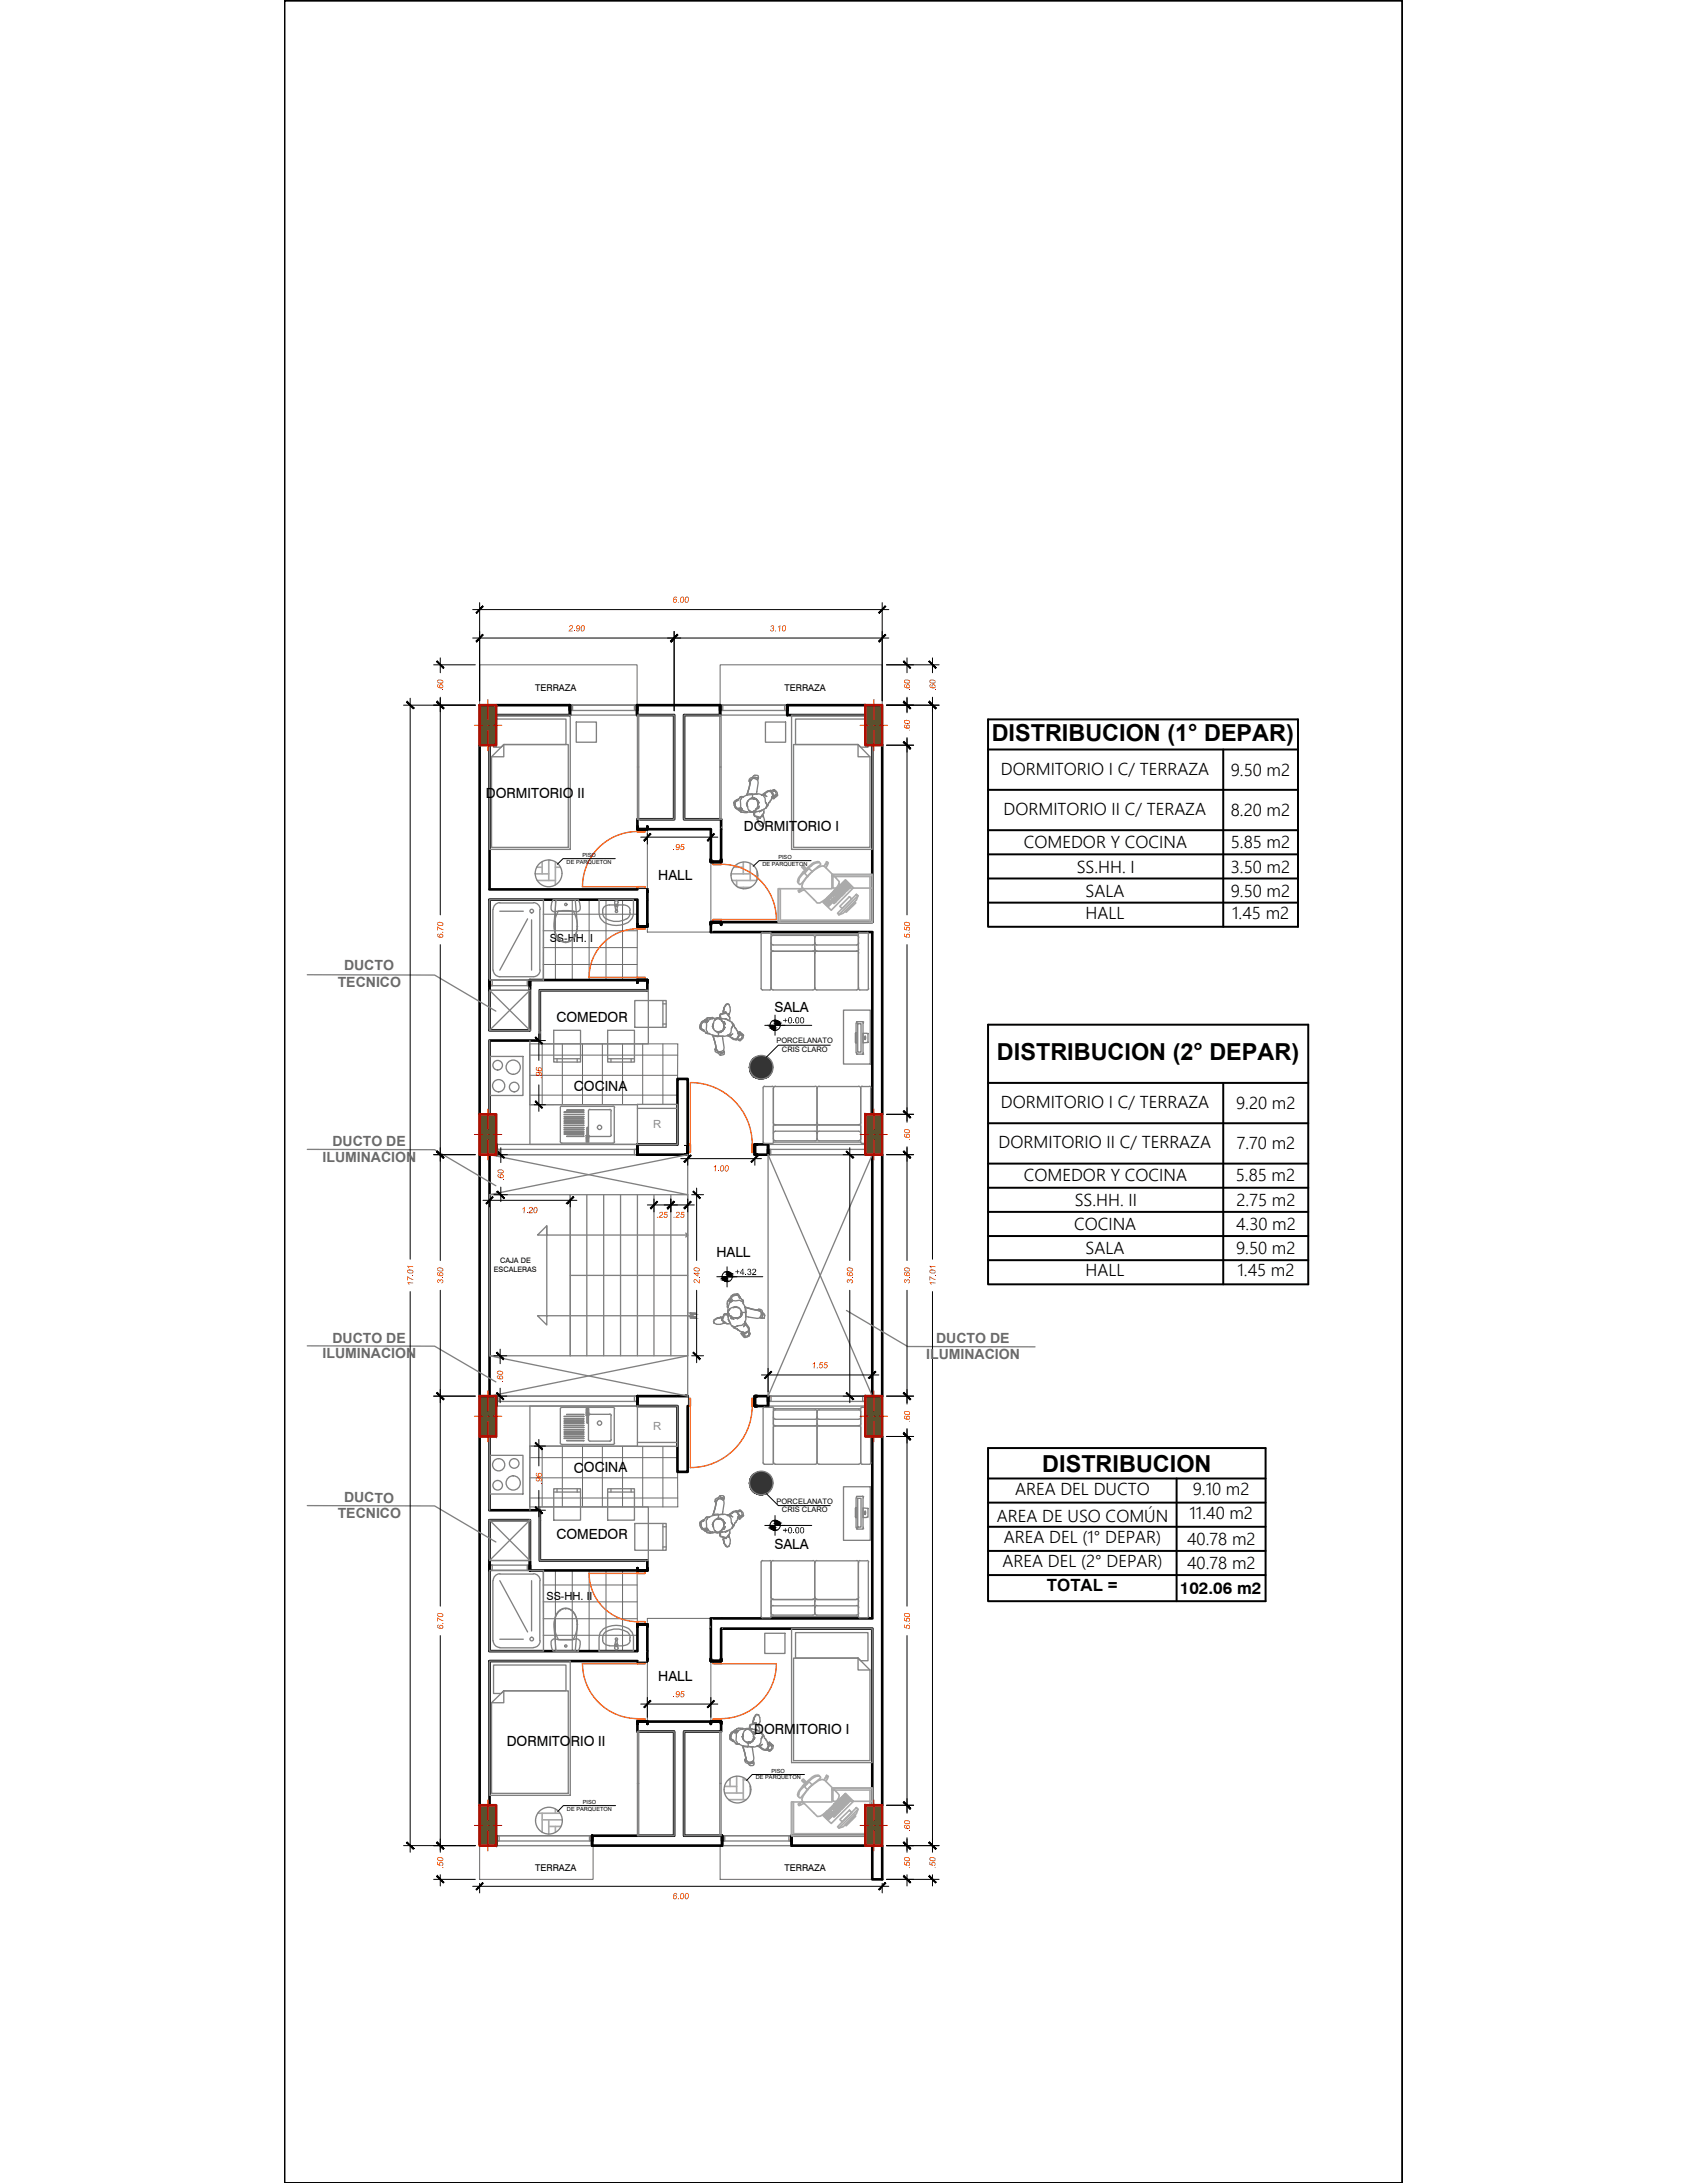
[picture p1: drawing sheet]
<svg xmlns="http://www.w3.org/2000/svg" width="216mm" height="279mm" viewBox="0 0 216 279" stroke-linecap="round" stroke-linejoin="round" font-family="sans-serif">
<defs><g id="words">
<g font-size="3">
<text x="126.9" y="94.8">DISTRIBUCION (1° DEPAR)</text>
<text x="127.6" y="135.6">DISTRIBUCION (2° DEPAR)</text>
<text x="133.4" y="188.3">DISTRIBUCION</text>
</g>
<g font-size="2.2">
<text x="128.1" y="99.2">DORMITORIO I C/ TERRAZA</text>
<text x="157.5" y="99.3">9.50 m2</text>
<text x="128.4" y="104.3">DORMITORIO II C/ TERAZA</text>
<text x="157.5" y="104.4">8.20 m2</text>
<text x="131" y="108.6">COMEDOR Y COCINA</text>
<text x="137.8" y="111.7">SS.HH. I</text>
<text x="157.5" y="108.6">5.85 m2</text>
<text x="157.5" y="111.7">3.50 m2</text>
<text x="138.9" y="114.8">SALA</text>
<text x="138.9" y="117.6">HALL</text>
<text x="157.5" y="114.8">9.50 m2</text>
<text x="157.7" y="117.6">1.45 m2</text>
<text x="128.1" y="141.9">DORMITORIO I C/ TERRAZA</text>
<text x="158.2" y="141.9">9.20 m2</text>
<text x="127.8" y="147">DORMITORIO II C/ TERRAZA</text>
<text x="158.3" y="147.1">7.70 m2</text>
<text x="131" y="151.2">COMEDOR Y COCINA</text>
<text x="137.5" y="154.3">SS.HH. II</text>
<text x="158.2" y="151.2">5.85 m2</text>
<text x="158.2" y="154.3">2.75 m2</text>
<text x="137.5" y="157.4">COCINA</text>
<text x="138.9" y="160.5">SALA</text>
<text x="158.2" y="157.4">4.30 m2</text>
<text x="158.2" y="160.5">9.50 m2</text>
<text x="138.9" y="163.3">HALL</text>
<text x="158.4" y="163.4">1.45 m2</text>
<text x="129.9" y="191.3">AREA DEL DUCTO</text>
<text x="152.7" y="191.3">9.10 m2</text>
<text x="127.6" y="194.9">AREA DE USO COMÚN</text>
<text x="128.5" y="197.5">AREA DEL (1° DEPAR)</text>
<text x="151.9" y="197.7">40.78 m2</text>
<text x="152.2" y="194.4">11.40 m2</text>
<text x="128.3" y="200.6">AREA DEL (2° DEPAR)</text>
<text x="134" y="203.7">TOTAL =</text>
<text x="151.9" y="200.8">40.78 m2</text>
</g>
<text font-size="2.1" x="151" y="204">102.06 m2</text>
<g font-size="1.8">
<text x="62.2" y="102.2">DORMITORIO II</text>
<text x="95.2" y="106.4">DORMITORIO I</text>
<text x="84.2" y="112.6">HALL</text>
<text x="71.2" y="130.8">COMEDOR</text>
<text x="99.1" y="129.5">SALA</text>
<text x="73.4" y="139.6">COCINA</text>
<text x="91.7" y="160.9">HALL</text>
<text x="73.4" y="188.5">COCINA</text>
<text x="71.2" y="196.9">COMEDOR</text>
<text x="99.1" y="198.3">SALA</text>
<text x="84.2" y="215.1">HALL</text>
<text x="96.5" y="222">DORMITORIO I</text>
<text x="64.9" y="223.5">DORMITORIO II</text>
</g>
<g font-size="1.8" fill="#6a6a6a">
<text x="44" y="124.2">DUCTO</text>
<text x="43.2" y="126.4">TECNICO</text>
<text x="41.3" y="148.7">ILUMINACION</text>
<text x="42.5" y="146.7">DUCTO DE</text>
<text x="41.3" y="173.8">ILUMINACION</text>
<text x="42.5" y="171.8">DUCTO DE</text>
<text x="118.5" y="173.9">ILUMINACION</text>
<text x="119.8" y="171.9">DUCTO DE</text>
<text x="43.2" y="194.3">TECNICO</text>
<text x="44" y="192.3">DUCTO</text>
</g>
<g font-size="1.4">
<text x="70.4" y="120.5">SS-HH. I</text>
<text x="69.9" y="204.7">SS-HH. II</text>
</g>
<g font-size="1.4" fill="#55f">
<text x="83.6" y="144.4">R</text>
<text x="83.6" y="183">R</text>
</g>
<g font-size="1.2" fill="#f00">
<text x="86.1" y="77.1">6.00</text>
<text x="72.7" y="80.8">2.90</text>
<text x="98.5" y="80.8">3.10</text>
<text x="56.7" y="88.5" transform="rotate(-90 56.7 88.5)">.60</text>
<text x="116.5" y="88.5" transform="rotate(-90 116.5 88.5)">.60</text>
<text x="119.7" y="88.5" transform="rotate(-90 119.7 88.5)">.60</text>
<text x="116.5" y="93.6" transform="rotate(-90 116.5 93.6)">.60</text>
<text x="86.1" y="108.8">.95</text>
<text x="56.7" y="120.1" transform="rotate(-90 56.7 120.1)">6.70</text>
<text x="116.5" y="120.1" transform="rotate(-90 116.5 120.1)">5.50</text>
<text x="69.3" y="138.1" transform="rotate(-90 69.3 138.1)">.96</text>
<text x="91.2" y="149.9">1.00</text>
<text x="116.5" y="146" transform="rotate(-90 116.5 146)">.60</text>
<text x="64.5" y="151.2" transform="rotate(-90 64.5 151.2)">.60</text>
<text x="66.7" y="155.3">1.20</text>
<text x="83.9" y="155.9">.25</text>
<text x="86.1" y="155.9">.25</text>
<text x="52.9" y="164.6" transform="rotate(-90 52.9 164.6)">17.01</text>
<text x="56.7" y="164.3" transform="rotate(-90 56.7 164.3)">3.60</text>
<text x="89.5" y="164.3" transform="rotate(-90 89.5 164.3)">2.40</text>
<text x="109.1" y="164.3" transform="rotate(-90 109.1 164.3)">3.60</text>
<text x="116.5" y="164.3" transform="rotate(-90 116.5 164.3)">3.60</text>
<text x="119.7" y="164.6" transform="rotate(-90 119.7 164.6)">17.01</text>
<text x="64.4" y="176.9" transform="rotate(-90 64.4 176.9)">.60</text>
<text x="103.8" y="175.1">1.55</text>
<text x="116.5" y="182.1" transform="rotate(-90 116.5 182.1)">.60</text>
<text x="69.3" y="190" transform="rotate(-90 69.3 190)">.96</text>
<text x="56.7" y="208.5" transform="rotate(-90 56.7 208.5)">6.70</text>
<text x="116.5" y="208.5" transform="rotate(-90 116.5 208.5)">5.50</text>
<text x="86.1" y="217.2">.95</text>
<text x="56.7" y="239.2" transform="rotate(-90 56.7 239.2)">.50</text>
<text x="116.5" y="239.2" transform="rotate(-90 116.5 239.2)">.50</text>
<text x="116.5" y="234.4" transform="rotate(-90 116.5 234.4)">.60</text>
<text x="119.7" y="239.2" transform="rotate(-90 119.7 239.2)">.50</text>
<text x="86.1" y="243.1">6.00</text>
</g>
<g font-size="1.2">
<text x="68.5" y="88.5">TERRAZA</text>
<text x="100.4" y="88.5">TERRAZA</text>
<text x="100.2" y="131">+0.00</text>
<text x="94" y="163.2">+4.32</text>
<text x="100.2" y="196.3">+0.00</text>
<text x="68.5" y="239.4">TERRAZA</text>
<text x="100.4" y="239.4">TERRAZA</text>
</g>
<g font-size="1">
<text x="99.4" y="133.5">PORCELANATO</text>
<text x="100.1" y="134.6">CRIS CLARO</text>
<text x="64" y="161.7">CAJA DE</text>
<text x="63.2" y="162.8">ESCALERAS</text>
<text x="99.4" y="192.4">PORCELANATO</text>
<text x="100.1" y="193.5">CRIS CLARO</text>
</g>
<g font-size=".7">
<text x="72.5" y="110.5">DE PARQUETON</text>
<text x="74.5" y="109.7">PISO</text>
<text x="97.6" y="110.8">DE PARQUETON</text>
<text x="99.6" y="110">PISO</text>
<text x="96.7" y="227.8">DE PARQUETON</text>
<text x="98.7" y="226.9">PISO</text>
<text x="72.6" y="231.7">DE PARQUETON</text>
<text x="74.6" y="230.9">PISO</text>
</g>
</g></defs>
<!-- layer: Dibujo 2D - General -->
<path d="M69.6 115.1l-.1 10.3M67.8 133.6v7.8M67.8 185.1v7.8M69.5 201l.1 10.3" fill="none" stroke="#fff" stroke-width=".13"/>
<g fill="#fff" stroke="#fff" stroke-width=".13">
<path d="M69.5 125.4h12l.1-10.3zM69.6 115.1h12l-12.1 10.3z"/>
<path d="M67.8 141.4h18.9v-7.8zM67.8 133.6h18.9l-18.9 7.8z"/>
<path d="M69.5 201h12l.1 10.3zM69.5 201l.1 10.3h12z"/>
<path d="M67.8 185.1h18.9v7.8zM67.8 185.1v7.8h18.9z"/>
</g>
<g fill="none" stroke="#dbdbdb" stroke-width=".13">
<path d="M69.6 115.1h.1M81.6 115.1h.1M67.8 133.6h.1M69.5 125.4h.1M81.5 125.4h.1M86.7 133.6h.1M67.8 141.4h.1M86.7 141.4h.1M67.8 192.9h.1M67.8 185.1h.1M86.7 185.1h.1M86.7 192.9h.1"/>
<path d="M69.5 201h.1M69.6 211.3h.1M81.5 201h.1M81.6 211.3h.1"/>
</g>
<g fill="none" stroke="#6a6a6a" stroke-width=".13">
<path d="M61.4 85.1h20.1v5.2h-20.1zM92.2 85.1h20.7v5.2h-20.7zM69.5 117h12M69.5 119.1h12M69.6 115.1h12l-.1 10.3h-12zM71.1 115.1v10.3M73.2 115.1v10.3M75.4 115.1v10.3M77.6 115.1v10.3M79.7 115.1v10.3M82.8 106.1h8.2v13.2h-8.2zM67.8 133.6h18.9v7.8h-18.9z"/>
<path d="M67.8 135h18.9M67.8 137.6h18.9M69.4 133.6v7.8M69.5 121.3h12M69.5 123.4h12M72 133.6v7.8M74.5 133.6v7.8M77.1 133.6v7.8M79.7 133.6v7.8M82.3 133.6v7.8M84.8 133.6v7.8M67.8 140.2h18.9"/>
<path d="M67.8 191.7h18.9M67.8 185.1h18.9v7.8h-18.9zM67.8 186.6h18.9M67.8 189.1h18.9M69.4 185.1v7.8M72 185.1v7.8M74.5 185.1v7.8M77.1 185.1v7.8M79.7 185.1v7.8M82.3 185.1v7.8M84.8 185.1v7.8M69.5 201h12l.1 10.3h-12z"/>
<path d="M69.5 202.9h12M69.5 205h12M69.5 207.2h12M69.5 209.3h12M71.1 201v10.3M73.2 201v10.3M75.4 201v10.3M77.6 201v10.3M79.7 201v10.3M82.8 207.1h8.2v13.2h-8.2zM61.4 236.2h14.5v4.3h-14.5zM92.2 236.2h20.7v4.3h-20.7z"/>
</g>
<g fill="#666" stroke="#666" stroke-width=".13">
<path d="M88.3 168.1l.7 .1v-.1zM88.3 168.1l.7 .1h-.7z"/>
<path d="M88.3 168.5l.7 .2v-.2zM88.3 168.5l.7 .2h-.7z"/>
</g>
<g fill="none" stroke="#808080" stroke-width=".17">
<path d="M39.3 124.8h16.3l7.9 4.6M62.7 126.7h5.1v5.2h-5.1v-5.2l5.1 5.2M67.8 126.7l-5.1 5.2M39.3 147.1l16.3 .1 7.9 4.6M62.7 152.9h10.3v20.6h-10.3zM62.7 152.9l25.3-5.1v30.9l-25.3-5.2M62.7 147.8l25.3 5.1M70 156.9v12.7l-1.2-1.2h19.9M75.1 152.9v20.6M77.3 152.9v20.6M79.4 152.9v20.6M81.6 152.9v20.6"/>
<path d="M83.7 152.9v20.6M85.9 152.9v20.6M87.8 157.8l.2 .3h-19.2l1.2-1.2v1.2M88 152.9v10.3h-15M88 152.9h-15v20.6h15l-25.3 5.2M88 158.1l-.2 .2M111.6 147.8l-13.3 30.9v-30.9l13.3 30.9M39.3 172.3h16.3l7.9 4.6M88.3 168.1h.7v.1h-.7zM88.3 168.5h.7v.2h-.7zM108.3 167.7l7.9 4.6 16.3 .1M39.3 192.7h16.3l7.9 4.7"/>
<path d="M62.7 194.6l5.1 5.1M67.8 194.6l-5.1 5.1v-5.1h5.1v5.1h-5.1"/>
<circle cx="70.2" cy="111.8" r="1.71"/>
<circle cx="95.3" cy="112" r="1.71"/>
<circle cx="97.4" cy="136.6" r="1.5"/>
<circle cx="97.4" cy="189.8" r="1.5"/>
<circle cx="70.3" cy="233" r="1.71"/>
<circle cx="94.4" cy="229" r="1.71"/>
</g>
<g fill="#333" stroke="#333" stroke-width=".13">
<path d="M97 138h.8l-.3 .1z"/>
<path d="M97.2 188.3h.3z"/>
<path d="M97.1 135.2h.6zM97.1 135.2h.6zM97.1 135.2h.6z"/>
<path d="M97.1 135.2l.9 .1zM96.8 135.3l.3-.1 .9 .1zM96.8 135.3h1.2zM96.8 135.3h1.2z"/>
<path d="M96.8 135.3l1.4 .1-.2-.1zM96.6 135.4l.2-.1 1.4 .1zM96.6 135.4h1.6zM96.6 135.4h1.6z"/>
<path d="M96.6 135.4l1.9 .2-.3-.2zM96.3 135.6l.3-.2 1.9 .2zM96.3 135.6h2.2zM96.3 135.6h2.2z"/>
<path d="M96.3 135.6l2.3 .2-.1-.2zM96.3 135.6l2.3 .2h-2.5zM96.1 135.8h2.5zM96.1 135.8h2.5z"/>
<path d="M96.1 135.8l2.7 .3-.2-.3zM96.1 135.8l2.7 .3h-2.8zM96 136.1h2.8zM96 136.1h2.8z"/>
<path d="M96 136.1l2.8 .2v-.2zM96 136.1l2.8 .2h-2.9zM95.9 136.3h2.9zM95.9 136.3h2.9z"/>
<path d="M95.9 136.3l3 .3-.1-.3zM95.9 136.3l3 .3h-3zM95.9 136.6h3zM95.9 136.6h3z"/>
<path d="M95.9 136.6l2.9 .3 .1-.3zM95.9 136.6l2.9 .3h-2.9zM95.9 136.9h2.9zM95.9 136.9h2.9z"/>
<path d="M95.9 136.9l2.9 .3v-.3zM95.9 136.9l2.9 .3h-2.8zM96 137.2h2.8zM96 137.2h2.8z"/>
<path d="M96 137.2l2.7 .2 .1-.2zM96 137.2l2.7 .2h-2.6zM96.1 137.4h2.6zM96.1 137.4h2.6z"/>
<path d="M96.1 137.4l2.4 .2 .2-.2zM96.1 137.4l2.4 .2h-2.2zM96.3 137.6h2.2zM96.3 137.6h2.2z"/>
<path d="M96.3 137.6l2 .2 .2-.2zM96.3 137.6l2 .2h-1.8zM96.5 137.8h1.8zM96.5 137.8h1.8z"/>
<path d="M96.5 137.8l1.5 .2 .3-.2zM96.5 137.8l1.5 .2h-1.3zM96.7 138h1.3zM96.7 138h1.3z"/>
<path d="M96.7 138h1.1h.2zM96.7 138h1.1h-.8zM97 138h.8zM97 138h.8z"/>
<path d="M97.2 138.1h.3zM97 138l.5 .1z"/>
<path d="M97.2 188.3l.6 .1zM97 188.4h.8zM97 188.4h.8zM97 188.4h.8z"/>
<path d="M97 188.4l1 .1-.2-.1zM96.7 188.5l.3-.1 1 .1zM96.7 188.5h1.3zM96.7 188.5h1.3z"/>
<path d="M96.7 188.5l1.6 .1-.3-.1zM96.5 188.6l.2-.1 1.6 .1zM96.5 188.6h1.8zM96.5 188.6h1.8z"/>
<path d="M96.5 188.6l2 .2-.2-.2zM96.3 188.8l.2-.2 2 .2zM96.3 188.8h2.2zM96.3 188.8h2.2z"/>
<path d="M96.3 188.8l2.4 .3-.2-.3zM96.3 188.8l2.4 .3h-2.6zM96.1 189.1h2.6zM96.1 189.1h2.6z"/>
<path d="M96.1 189.1l2.7 .2-.1-.2zM96.1 189.1l2.7 .2h-2.8zM96 189.3h2.8zM96 189.3h2.8z"/>
<path d="M96 189.3l2.8 .3v-.3zM96 189.3l2.8 .3h-2.9zM95.9 189.6h2.9zM95.9 189.6h2.9z"/>
<path d="M95.9 189.6l3 .2-.1-.2zM95.9 189.6l3 .2h-3zM95.9 189.8h3zM95.9 189.8h3z"/>
<path d="M95.9 189.8l2.9 .3 .1-.3zM95.9 189.8l2.9 .3h-2.9zM95.9 190.1h2.9zM95.9 190.1h2.9z"/>
<path d="M95.9 190.1l2.9 .3v-.3zM95.9 190.1l2.9 .3h-2.8zM96 190.4h2.8zM96 190.4h2.8z"/>
<path d="M96 190.4l2.6 .3 .2-.3zM96 190.4l2.6 .3h-2.5zM96.1 190.7h2.5zM96.1 190.7h2.5z"/>
<path d="M96.1 190.7l2.4 .2 .1-.2zM96.1 190.7l2.4 .2h-2.2zM96.3 190.9h2.2zM96.3 190.9h2.2z"/>
<path d="M96.3 190.9l1.9 .2 .3-.2zM96.3 190.9l1.9 .2h-1.6zM96.6 191.1h1.6zM96.6 191.1h1.6z"/>
<path d="M96.6 191.1l1.4 .1 .2-.1zM96.6 191.1l1.4 .1h-1.2zM96.8 191.2h1.2zM96.8 191.2h1.2z"/>
<path d="M96.8 191.2l.9 .1 .3-.1zM96.8 191.2l.9 .1zM97.1 191.3h.6z"/>
<path d="M97.1 191.3h.6zM97.1 191.3h.6z"/>
</g>
<g fill="none" stroke="#aaa" stroke-width=".21">
<path d="M68.5 111.8h1.7M68.7 111h.7M68.7 112.7h2.4M69.4 110.3v1.5M70.4 110.1h-.2v2.6M71.1 110.4v2.8M71.1 111h.6M93.6 111.8h2.4M93.6 112.7h3.2M93.9 111h1.2M94.3 110.7v.3M94.3 112.7v.8"/>
<path d="M94.4 113.6h1.7M95.1 110.4v1.4M95.1 113.6v.1M96 110.5v2.2M96.9 111.5v1.1M68.8 232.1h2.8M69.4 232.9h2.5M69.4 232.1v2.4M70.2 233.8h1.6M70.2 232.9v1.8M71.1 231.6v.5M71.1 233.8v.7"/>
<path d="M92.8 229.5h2.3M92.8 228.6h1.5M93.3 230.3h2.2M93.3 227.8h.1M93.4 227.7v.9M93.4 230.3v.2M94.3 227.4v2.1M95.1 227.8h.4M95.1 227.5v2.8M96 228.6v1"/>
</g>
<circle cx="96" cy="228.6" r=".07" fill="#aaa" stroke="#aaa" stroke-width=".13"/>
<!-- layer: Estructura - Carga -->
<g fill="none" stroke="#fff" stroke-width=".13">
<path d="M63.5 90.3v1.2M81.5 90.3v1.2M87.5 91.5v13.4M100.8 90.3h9.9M111.6 95.4h1.3M62.7 113.8h18.9M81.6 115.1v3.5M82.8 106.1h9.5M91 110.3h1.3M92.3 119.3h19.3M62.7 131.9h5.1M67.8 125.4v1.3"/>
<path d="M69.1 126.7v5.2M88 138.1v8.4M61.4 147.8h1.3M61.4 142.6h1.3M81.6 147.8h6.4M96.6 146.5h1.7M111.6 147.8h1.3M81.6 178.7v1.3M86.7 178.7v9.7M96.6 178.7v1.3M62.7 193.3h5.1M67.8 194.6v6.4"/>
<path d="M111.6 183.9v47.2M62.7 211.3h20.1M91 208.4v4.2M92.3 208.4h19.3M61.4 231.1h1.3M75.8 235v1.2M82.8 221.6h9.5M86.3 221.6v13.4M101.3 235h9.4M111.6 236.2v4.3"/>
</g>
<g fill="#fff" stroke="#fff" stroke-width=".13">
<path d="M91 119.3l1.3-1.3v1.3z"/>
<path d="M91 118h1.3l-1.3 1.3z"/>
<path d="M81.6 125.4l1.2 1.3h-1.2z"/>
<path d="M81.6 125.4h1.2v1.3z"/>
<path d="M81.6 104.9h1.2v1.2z"/>
<path d="M81.6 104.9l1.2 1.2h-1.2z"/>
<path d="M81.6 113.8h1.2l-1.2 1.3z"/>
<path d="M82.8 113.8v1.3h-1.2z"/>
<path d="M67.8 131.9l1.3 1.3h-1.3z"/>
<path d="M67.8 131.9h1.3v1.3z"/>
<path d="M91 207.1h1.3v1.3z"/>
<path d="M91 207.1l1.3 1.3h-1.3z"/>
<path d="M81.6 199.7h1.2l-1.2 1.3z"/>
<path d="M82.8 199.7v1.3h-1.2z"/>
<path d="M81.6 221.6l1.2-1.3v1.3z"/>
<path d="M81.6 220.3h1.2l-1.2 1.3z"/>
<path d="M81.6 211.3l1.2 1.3h-1.2z"/>
<path d="M81.6 211.3h1.2v1.3z"/>
<path d="M67.8 193.3h1.3l-1.3 1.3z"/>
<path d="M69.1 193.3v1.3h-1.3z"/>
<path d="M75.8 235h16.6v1.2zM75.8 235v1.2h16.6z"/>
<path d="M101.3 236.2l9.4-1.2v1.2zM101.3 235v1.2l9.4-1.2z"/>
<path d="M112.9 147.8v30.9h-1.3zM111.6 147.8v30.9l1.3-30.9z"/>
<path d="M111.6 183.9h1.3v47.2zM111.6 183.9v47.2h1.3z"/>
<path d="M112.9 95.4v47.2h-1.3zM111.6 95.4v47.2l1.3-47.2z"/>
<path d="M111.6 236.2h1.3v4.3zM111.6 236.2v4.3h1.3z"/>
<path d="M63.5 90.3h9.4v1.2zM63.5 90.3v1.2h9.4z"/>
<path d="M81.5 90.3h10.7v1.2zM81.5 90.3v1.2h10.7z"/>
<path d="M100.8 91.5l9.9-1.2v1.2zM100.8 90.3v1.2l9.9-1.2z"/>
<path d="M61.4 95.4h1.3l-1.3 47.2zM62.7 95.4l-1.3 47.2h1.3z"/>
<path d="M61.4 183.9h1.3l-1.3 47.2zM62.7 183.9l-1.3 47.2h1.3z"/>
<path d="M62.7 147.8v30.9h-1.3zM61.4 147.8v30.9l1.3-30.9z"/>
<path d="M81.6 146.5h6.4l-6.4 1.3zM81.6 147.8h6.4v-1.3z"/>
<path d="M96.6 147.8l1.7-1.3v1.3zM96.6 146.5v1.3l1.7-1.3z"/>
<path d="M81.6 178.7h5.1v1.3zM81.6 178.7v1.3h5.1z"/>
<path d="M96.6 178.7h1.7v1.3zM96.6 178.7v1.3h1.7z"/>
<path d="M86.7 138.1l1.3 8.4h-1.3zM86.7 138.1l1.3 8.4v-8.4z"/>
<path d="M92.3 118h19.3l-19.3 1.3zM92.3 119.3h19.3v-1.3z"/>
<path d="M86.3 91.5l1.2 13.4h-1.2zM86.3 91.5l1.2 13.4v-13.4z"/>
<path d="M67.8 125.4h13.8v1.3zM67.8 125.4v1.3h13.8z"/>
<path d="M82.8 104.9h9.5l-9.5 1.2zM82.8 106.1h9.5v-1.2z"/>
<path d="M91 106.1h1.3l-1.3 4.2zM92.3 106.1l-1.3 4.2h1.3z"/>
<path d="M62.7 115.1l18.9-1.3v1.3zM62.7 113.8v1.3l18.9-1.3z"/>
<path d="M81.6 115.1h1.2v3.5zM81.6 115.1v3.5h1.2z"/>
<path d="M62.7 133.2l5.1-1.3v1.3zM62.7 131.9v1.3l5.1-1.3z"/>
<path d="M67.8 126.7l1.3 5.2h-1.3zM67.8 126.7l1.3 5.2v-5.2z"/>
<path d="M86.7 178.7h1.3v9.7zM86.7 178.7v9.7h1.3z"/>
<path d="M92.3 207.1h19.3l-19.3 1.3zM92.3 208.4h19.3v-1.3z"/>
<path d="M86.3 221.6h1.2v13.4zM86.3 221.6v13.4h1.2z"/>
<path d="M67.8 199.7h13.8v1.3zM67.8 199.7v1.3h13.8z"/>
<path d="M82.8 220.3h9.5l-9.5 1.3zM82.8 221.6h9.5v-1.3z"/>
<path d="M91 208.4h1.3v4.2zM91 208.4v4.2h1.3z"/>
<path d="M62.7 212.6l18.9-1.3v1.3zM62.7 211.3v1.3l18.9-1.3z"/>
<path d="M81.6 207.9h1.2l-1.2 3.4zM82.8 207.9l-1.2 3.4h1.2z"/>
<path d="M62.7 194.6l5.1-1.3v1.3zM62.7 193.3v1.3l5.1-1.3z"/>
<path d="M67.8 194.6h1.3v5.1zM67.8 194.6v5.1h1.3z"/>
</g>
<g fill="none" stroke="#dbdbdb" stroke-width=".13">
<path d="M61.4 95.4h.1M62.7 95.4h.1M63.5 90.3h.1M63.5 91.5h.1M72.9 91.5h.1M72.9 90.3h.1M81.5 90.3h.1M81.5 91.5h.1M86.3 91.5h.1M87.5 91.5h.1M92.2 91.5h.1M92.2 90.3h.1"/>
<path d="M100.8 90.3h.1M100.8 91.5h.1M110.7 90.3h.1M110.7 91.5h.1M111.6 95.4h.1M112.9 95.4h.1M62.7 113.8h.1M62.7 115.1h.1M81.6 104.9h.1M81.6 106.1h.1M81.6 113.8h.1M81.6 115.1h.1"/>
<path d="M81.6 118.6h.1M82.8 106.1h.1M82.8 104.9h.1M82.8 113.8h.1M82.8 115.1h.1M82.8 118.6h.1M86.3 104.9h.1M87.5 104.9h.1M91 119.3h.1M91 118h.1M91 110.3h.1M91 106.1h.1"/>
<path d="M92.3 118h.1M92.3 119.3h.1M92.3 106.1h.1M92.3 104.9h.1M92.3 110.3h.1M111.6 119.3h.1M111.6 118h.1M62.7 131.9h.1M62.7 133.2h.1M67.8 125.4h.1M67.8 126.7h.1M67.8 131.9h.1"/>
<path d="M67.8 133.2h.1M69.1 133.2h.1M69.1 131.9h.1M69.1 126.7h.1M81.6 126.7h.1M81.6 125.4h.1M82.8 126.7h.1M82.8 125.4h.1M86.7 138.1h.1M88 138.1h.1M61.4 142.6h.1M61.4 147.8h.1"/>
<path d="M62.7 142.6h.1M62.7 147.8h.1M81.6 147.8h.1M81.6 146.5h.1M86.7 146.5h.1M88 147.8h.1M88 146.5h.1M96.6 146.5h.1M96.6 147.8h.1M98.3 146.5h.1M98.3 147.8h.1M111.6 147.8h.1"/>
<path d="M111.6 142.6h.1M112.9 147.8h.1M112.9 142.6h.1M61.4 178.7h.1M62.7 178.7h.1M81.6 178.7h.1M81.6 180h.1M86.7 180h.1M86.7 178.7h.1M88 178.7h.1M96.6 178.7h.1M96.6 180h.1"/>
<path d="M98.3 180h.1M98.3 178.7h.1M111.6 178.7h.1M112.9 178.7h.1M61.4 183.9h.1M62.7 183.9h.1M62.7 193.3h.1M62.7 194.6h.1M67.8 199.7h.1M67.8 193.3h.1M67.8 194.6h.1M69.1 193.3h.1"/>
<path d="M69.1 194.6h.1M69.1 199.7h.1M81.6 199.7h.1M82.8 199.7h.1M86.7 188.4h.1M88 188.4h.1M111.6 183.9h.1M112.9 183.9h.1M62.7 211.3h.1M62.7 212.6h.1M67.8 201h.1M81.6 201h.1"/>
<path d="M81.6 211.3h.1M81.6 212.6h.1M81.6 207.9h.1M82.8 201h.1M82.8 212.6h.1M82.8 211.3h.1M82.8 207.9h.1M91 207.1h.1M91 208.4h.1M91 212.6h.1M92.3 208.4h.1M92.3 207.1h.1"/>
<path d="M92.3 212.6h.1M111.6 208.4h.1M111.6 207.1h.1M61.4 231.1h.1M62.7 231.1h.1M75.8 235h.1M75.8 236.2h.1M81.6 221.6h.1M81.6 220.3h.1M82.8 221.6h.1M82.8 220.3h.1M86.3 221.6h.1"/>
<path d="M86.3 235h.1M87.5 235h.1M87.5 221.6h.1M92.3 221.6h.1M92.3 220.3h.1M92.4 236.2h.1M92.4 235h.1M101.3 235h.1M101.3 236.2h.1M110.7 235h.1M110.7 236.2h.1M111.6 231.1h.1"/>
<path d="M111.6 236.2h.1M112.9 231.1h.1M112.9 236.2h.1M111.6 240.5h.1M112.9 240.5h.1"/>
</g>
<g fill="none" stroke="#000" stroke-width=".34">
<path d="M61.4 95.4v47.2M62.7 95.4v18.4h18.9M63.5 90.3h9.4v1.2h-9.4M110.7 90.3h-9.9v1.2h9.9M111.6 95.4v22.6h-19.3M112.9 95.4v47.2M81.6 106.1v-1.2h4.7v-13.4h-4.8v-1.2h10.7v1.2h-4.7v13.4h4.8v5.4M81.6 118.6v-3.5h-18.9v16.8h5.1v-6.5h13.8M81.6 114.2v-.4h1.2v.4M81.6 105.8v.3h1.2v-.3M81.6 118.3v.3h1.2v-.3M82.8 106.1h8.2v4.2"/>
<path d="M82.8 113.8v4.8M91 118.4v-.4h1.3v.4M91 110v.3h1.3v-.3M91 118v1.3h20.6v23.3M81.6 125.8v-.4h1.2v.4M82.8 125.4v1.3h-13.7v6.5h-6.4v9.4M61.4 147.8v30.9M62.7 147.8v30.9M63.5 146.5v1.3M87.7 146.5h.3v1.3h-.3M88 146.5v-8.4h-1.3v8.4h-5.1v1.3h6.4M96.6 146.5h1.7v1.3h-1.7"/>
<path d="M96.9 146.5h-.3v1.3h.3M111.6 146.5v32.2M112.9 147.8v30.9M63.5 178.7v1.3M87.7 178.7h.3v1.3h-.3M88 178.7h-6.4v1.3h5.1v8.4h1.3v-8.4M96.6 178.7h1.7v1.3h-1.7M96.9 178.7h-.3v1.3h.3M110.7 178.7v1.3M61.4 183.9v47.2M62.7 183.9v9.4h6.4v6.4h13.7v1.3M111.6 183.9v23.2h-20.6v5.5"/>
<path d="M112.9 183.9v47.2M81.6 201h-13.8v-6.4h-5.1v16.7h18.9v-3.4M81.6 212.3v.3h1.2v-.3M81.6 200.7v.3h1.2v-.3M81.6 208.2v-.3h1.2v.3M81.6 212.6h-18.9v18.5M82.8 207.9v4.7M91 212.3v.3h1.3v-.3M92.3 212.6v-4.2h19.3v22.7M63.5 235v1.2M81.6 220.3v1.3h4.7v13.4h-10.5v1.2h16.6v-1.2h-4.9v-13.4h4.8v-1.3M81.6 220.6v-.3h1.2v.3"/>
<path d="M82.8 220.3h8.2M91 220.6v-.3h1.3v.3M110.7 235h-9.4v1.2h9.4M111.6 236.2v4.3h1.3v-4.3"/>
</g>
<g fill="none" stroke="#808080" stroke-width=".17">
<path d="M72.9 90.3h.4v.6h-.4zM72.9 90.3h8.6M72.9 91.5h8.6M72.9 90.9h8.6M81.2 90.3h.3v.6h-.3zM92.2 90.3h.3v.6h-.3zM92.2 90.3h8.6M92.2 91.5h8.6M92.2 90.9h8.6M100.4 90.3h.4v.6h-.4zM62.7 125.4h.3v.8h-.3zM62.7 125.4h5.1"/>
<path d="M62.7 126.7h5.1M62.7 126.2h5.1M67.5 125.4h.3v.8h-.3zM63.5 147.1h.4v.7h-.4zM63.5 147.8h18.1M63.5 146.5h18.1M63.5 147.1h18.1M81.2 147.1h.4v.7h-.4zM98.3 147.1h.3v.7h-.3zM98.3 147.8h13.3M98.3 146.5h13.3M98.3 147.1h13.3"/>
<path d="M111.3 147.1h.3v.7h-.3zM63.5 178.7h.4v.7h-.4zM63.5 178.7h18.1M63.5 180h18.1M63.5 179.4h18.1M81.2 178.7h.4v.7h-.4zM98.3 178.7h.4v.7h-.4zM98.3 178.7h12.4M98.3 180h12.4M98.3 179.4h12.4M110.4 178.7h.3v.7h-.3zM62.7 199.7h5.1"/>
<path d="M62.7 200.3h.3v.7h-.3zM62.7 201h5.1M62.7 200.3h5.1M67.5 200.3h.3v.7h-.3zM63.5 235h.4v.6h-.4zM63.5 235h12.3M63.5 236.2h12.3M63.5 235.6h12.3M75.4 235h.4v.6h-.4zM92.4 235h.4v.6h-.4zM92.4 235h8.9M92.4 236.2h8.9"/>
<path d="M92.4 235.6h8.9M101 235h.3v.6h-.3z"/>
</g>
<g fill="none" stroke="#fc9" stroke-width=".13">
<path d="M72.9 90.8l.2 .1M81.2 90.6l.3 .3M81.5 90.3h.1M92.2 90.8l.1 .1M100.4 90.6l.4 .3M100.7 90.3h.1M62.9 125.4l-.2 .3M63 125.9l-.2 .3M63.9 147.3l-.4 .4M111.6 147.2l-.3 .3M63.5 178.8l.4 .3M98.5 178.7l.2 .2"/>
<path d="M110.6 178.7l.1 .1M62.7 200.8l.2 .2M62.8 200.3l.2 .2M63.6 235h-.1M75.7 235l-.3 .2M92.4 235.3l.3 .3M101 235.4l.2 .2M101.1 235l.2 .2"/>
</g>
<g fill="none" stroke="#000" stroke-width=".34">
<path d="M72.9 90.9v-.6v1.2M81.5 90.9v-.6v1.2M92.2 90.9v-.6v1.2M100.8 90.9v-.6v1.2M62.7 126.2v-.8v1.3M67.8 126.2v-.8v1.3M63.5 146.5v1.3v-.7M81.6 146.5v1.3v-.7M98.3 146.5v1.3v-.7M111.6 146.5v1.3v-.7M63.5 179.4v-.7v1.3M81.6 179.4v-.7v1.3"/>
<path d="M98.3 179.4v-.7v1.3M110.7 179.4v-.7v1.3M62.7 199.7v1.3v-.7M67.8 199.7v1.3v-.7M63.5 235.6v-.6v1.2M75.8 235.6v-.6v1.2M92.4 235.6v-.6v1.2M101.3 235.6v-.6v1.2"/>
</g>
<g fill="none" stroke="#f60" stroke-width=".17">
<path d="M74.5 113.5h7.1M81.6 106.4a7 7 0 0 0-7.1 7.1M81.6 118.9a6.2 6.2 0 0 0-6.2 6.2M92.3 117.7h7M92.3 110.6a7 7 0 0 1 7.1 7.1M75.4 125.1h6.2M88.3 138.6v7.9M88.4 138.6a7.9 7.9 0 0 1 7.9 7.9M88.3 180v7.9M96.3 179.9a7.9 7.9 0 0 1-7.9 7.9M74.5 212.9h7.1M74.5 212.9a7 7 0 0 0 7.1 7.1"/>
<path d="M75.4 201.4h6.2M75.4 201.4a6.2 6.2 0 0 0 6.2 6.2M92.3 212.9h7M99.4 212.9a7 7 0 0 1-7.1 7.1"/>
</g>
<g fill="none" stroke="#f60" stroke-width=".21">
<path d="M81.6 106.1h.9v.4h-.9zM81.6 113.5h.9v.3h-.9zM81.6 118.6h.9v.3h-.9zM91.3 110.3h1v.4h-1zM91.3 117.7h1v.3h-1zM81.6 125.1h.9v.3h-.9zM88 146.5h.3v1h-.3zM96.2 146.5h.4v1h-.4zM88 179h.3v1h-.3zM96.2 179h.4v1h-.4zM81.6 212.6h.9v.3h-.9zM81.6 207.6h.9v.3h-.9z"/>
<path d="M81.6 201h.9v.4h-.9zM91.3 212.6h1v.3h-1zM81.6 220h.9v.3h-.9zM91.3 220h1v.3h-1z"/>
</g>
<g fill="none" stroke="#000" stroke-width=".34">
<path d="M81.6 106.1h1.2v-.3v.3zM81.6 105.8v.3v-.3M81.6 113.8h1.2v.4v-.4zM81.6 114.2v-.4v.4M81.6 118.6h1.2v-.3v.3zM81.6 118.3v.3v-.3M91 110v.3h1.3h-1.3zM91 118h1.3h-1.3v.4zM92.3 110v.3v-.3M92.3 118.4v-.4v.4M81.6 125.4h1.2v.4v-.4zM81.6 125.8v-.4v.4"/>
<path d="M87.7 146.5h.3h-.3M88 146.5v1.3h-.3h.3zM96.6 146.5v1.3h.3h-.3zM96.9 146.5h-.3h.3M87.7 178.7h.3v1.3v-1.3zM87.7 180h.3h-.3M96.6 178.7v1.3v-1.3h.3zM96.9 180h-.3h.3M81.6 212.6h1.2v-.3v.3zM81.6 212.3v.3v-.3M81.6 207.9h1.2v.3v-.3zM81.6 208.2v-.3v.3"/>
<path d="M81.6 201h1.2v-.3v.3zM81.6 200.7v.3v-.3M91 212.3v.3h1.3h-1.3zM92.3 212.3v.3v-.3M81.6 220.3h1.2v.3v-.3zM81.6 220.6v-.3v.3M91 220.3h1.3h-1.3v.3zM92.3 220.6v-.3v.3"/>
</g>
<g fill="#5a512e" stroke="#5a512e" stroke-width=".13">
<path d="M61.4 231.1l2.1 5.1v-5.1zM61.4 231.1l2.1 5.1h-2.1z"/>
<path d="M110.7 231.1l2.2 5.1v-5.1zM110.7 231.1l2.2 5.1h-2.2z"/>
<path d="M61.4 178.7l2.1 5.2v-5.2zM61.4 178.7l2.1 5.2h-2.1z"/>
<path d="M110.7 178.7l2.2 5.2v-5.2zM110.7 178.7l2.2 5.2h-2.2z"/>
<path d="M61.4 142.6l2.1 5.2v-5.2zM61.4 142.6l2.1 5.2h-2.1z"/>
<path d="M110.7 142.6l2.2 5.2v-5.2zM110.7 142.6l2.2 5.2h-2.2z"/>
<path d="M61.4 90.3l2.1 5.1v-5.1zM61.4 90.3l2.1 5.1h-2.1z"/>
<path d="M110.7 90.3l2.2 5.1v-5.1zM110.7 90.3l2.2 5.1h-2.2z"/>
</g>
<path d="M61.4 90.3h2.1v5.1h-2.1zM110.7 90.3h2.2v5.1h-2.2zM61.4 142.6h2.1v5.2h-2.1zM110.7 142.6h2.2v5.2h-2.2zM61.4 178.7h2.1v5.2h-2.1zM110.7 178.7h2.2v5.2h-2.2zM61.4 231.1h2.1v5.1h-2.1zM110.7 231.1h2.2v5.1h-2.2z" fill="none" stroke="#a80f02" stroke-width=".34"/>
<g fill="none" stroke="#f00" stroke-width=".13">
<path d="M60.7 92.8h1.1M62.4 92.8h.1M62.4 89.5v2.6M62.4 93.5v2.6M63.1 92.8h1.1M110.1 92.8h1M111.8 92.8h.1M111.8 89.5v2.6M111.8 93.5v2.6M112.5 92.8h1.1M60.7 145.2h1.1M62.4 145.2h.1"/>
<path d="M62.4 141.9v2.6M62.4 145.9v2.6M63.1 145.2h1.1M110.1 145.2h1M111.8 145.2h.1M111.8 141.9v2.6M111.8 145.9v2.6M112.5 145.2h1.1M62.4 178v2.6M111.8 178v2.6M60.7 181.3h1.1M62.4 181.3h.1"/>
<path d="M62.4 181.9v2.6M63.1 181.3h1.1M110.1 181.3h1M111.8 181.3h.1M111.8 181.9v2.6M112.5 181.3h1.1M60.7 233.6h1.1M62.4 233.6h.1M62.4 230.4v2.6M62.4 234.3v2.6M63.1 233.6h1.1M110.1 233.6h1"/>
<path d="M111.8 233.6h.1M111.8 230.4v2.6M111.8 234.3v2.6M112.5 233.6h1.1"/>
</g>
<g fill="none" stroke="#808080" stroke-width=".17">
<path d="M62.7 91.5h10.3v17.2h-10.3zM62.9 96.9l1.6-1.6h8.2v13.2h-9.8zM63.2 92h9.2v3.3h-7.9l-.4 .3h-.9zM64.5 95.3v1.6h-1.6M73.7 92.4h2.6v2.6h-2.6zM81.6 91.5h4.7v13.4h-4.7zM81.6 98.2h.1M81.7 91.5v13.4h-.1M87.5 91.5h4.8v13.4h-4.8zM92.1 91.5v13.4h.2M92.1 98.2h.2M96.6 99.5l.3 .1"/>
<path d="M96.7 99.5h.1h-.1M96.9 99.8l.1 .4-.2 1.4M96.9 99.8l-.5-.2-.3 .3-.5 1.8M96.9 99.6v.2M96.9 99.6l-.2-.1-.3 .1-.3 .2M97 99.7l.1-.2-.1-.2h-.5l-.6 .4v.3l.1 .2M98 92.4h2.5v2.6h-2.5zM101.3 91.5h10.3v17.2h-10.3zM101.6 95.3h8.2l1.5 1.6v11.6h-9.7zM101.8 92h9.3v3.6h-.9l-.4-.3h-8zM109.8 95.3v1.6h1.5M62.7 115.1h6.9v10.3h-6.9z"/>
<path d="M63.1 116.4v7.8M64 115.6h4.2M64 116.6h3M64 115.5a.87 .87 0 0 0-.9 .9M67.5 117.6l-3.5 6.6M68 117.7v6.5M68.3 115.5a.87 .87 0 0 1 .8 .9M69.1 116.4v7.8M70.8 115.1h3.2l.2 .6a.69 .69 0 0 1-.4 1 7.4 7.4 0 0 0-2.9 0 .68 .68 0 0 1-.3-1zM71 118.6a1.68 1.68 0 0 0 1.7 1.9 1.84 1.84 0 0 0 1.2-1.9M71.2 115.1h2.4l.3 3.1a2.48 2.48 0 0 1-.8 2.2 1.44 1.44 0 0 1-2.1-1.4l-.1-.8zM73.3 116.6h-1.8l-.4 .8-.1 1.2"/>
<path d="M73.4 116.6l.3 .8 .2 1.2M76.7 115.1h4.4v1.7a1.7 1.7 0 0 1-1.7 1.6 2.53 2.53 0 0 1-2.6-.9l-.1-.7zM77.1 116.8a.92 .92 0 0 0 .5 .8M78 115.8h1.8a.78 .78 0 0 1 .8 .7M78 115.8a.81 .81 0 0 0-.9 1M78.7 115.5v.4a.19 .19 0 0 0 .2 .1 .19 .19 0 0 0 .2-.1M78.7 115.5v-.2h.2h.2v.2M78.7 116l.1 .4M78.8 115.8l.2 .1v-.2h-.3v.2M78.8 116.4l.1 .1 .1-.1M79 116v.4M79.1 115.5l-.1 .4"/>
<path d="M80.6 116.5v.3M80.6 116.8a.98 .98 0 0 1-.8 1 2.58 2.58 0 0 1-2.2-.2M93.9 102.7l.1 .5M94 103.1h.1M94.1 102.6l-.1 .1v.5l.3 .3h.2M94.1 103.3h.1M94.1 103.3l.3 .3h.3M94.1 103.1v-.4v.5l.3 .3 .4 .1M94.2 102.5h.1M94.2 102.4l-.2 .2v.6l.1 .3h.4M94.2 102.5l-.1 .2M94.4 102.4l-.2 .1"/>
<path d="M94.4 103.6l.3 .2M94.5 102.3a.65 .65 0 0 0-.5 .4v.5v-.5M94.5 102.3l-.1 .2v-.1M94.6 103.4l.4 .1M94.6 103.8l.2 .1 .3 .1-.3-.1M94.7 102.2v-.2h.1l-.3 .3M94.7 103.5l.2 .1M94.8 103.6l.9 .3h-.2M94.9 103.7l-.2 .1h.1M94.9 103.5l-.2-.2 .3 .3M95 102l-.3 .4 .1 .9 .2 .3h-.2v-.1M95.2 102l-.2-.1-.2 .1"/>
<path d="M95.6 103.9v.1h-.5h.2M95.6 103v.2M95.6 103.2h.1M95.7 102.6v-.1l-.1 .4v.2M95.7 102.7h-.1M95.7 103.9l.4 .1M95.8 103.7l.2 .1 .4 .1M95.8 103.7l.2 .1zM96 100v-.2l-.1 .2 .1 .2M96.2 102.1l.4 .1M96.3 103.9l-.2 .1 .3-.1 .1 .5v-.1M96.3 101.7v.4l-.4 .2"/>
<path d="M96.3 101.7l-.8 .1-.4 .2M96.3 101.7l.8-.1 .4 .1M96.4 103.9h.1M96.4 102.2a.73 .73 0 0 0-.9 .7l.3 .8M96.4 103.9h.2M96.5 102.2h-.1h.2M96.5 103.8l-.1 .1M96.6 102.2l.3 .1 .3 .4-.3-.4zM96.6 103.8l-.2 .1M96.6 102.2h.1M96.6 102.2v.1M96.6 103.7l.1-.1-.1 .1"/>
<path d="M96.6 103.9h.1M96.7 102.3l-.1-.1 .3 .3 .1 .2M96.8 103.5l-.1 .1M96.8 103.9h-.3M96.9 104.6v.3M96.9 103.5h.2zM96.9 103.3h.1M96.9 103.3l-.2 .2-.1 .3h-.1M96.9 104.6l.3 .1-.2-.1M96.9 104.9l.2 .4-.2-.4M96.9 104.8v.1M97 103l-.1 .3"/>
<path d="M97 102.9v.1M97 102.7h.1l-.1 .1M97 101.6h-.6a.81 .81 0 0 0-.9 .2M97 102.7v.1M97 103.2l-.1 .2M97 105v.1M97 102.7h.1M97 105.1h.1M97 102.9h.1M97 105.2l.3 .4-.1-.1M97 105.2h.1M97.2 103.2l-.1 .3h-.2h.2z"/>
<path d="M97.2 103.8h.1M97.2 104.7h.1M97.4 103.8l-.8 .1v.3M97.4 119.5v7M97.5 105.7h.2zM97.5 103.7l-.1 .1M97.6 103.7l-.4 .2 .1-.1M97.6 104.3l.1 .2-.1-.2a1.3 1.3 0 0 1 .1 1.4h-.3h-.2l-.2-.4-.1-.4M97.6 104.4v.1M97.6 119.4h.9M97.6 119.3l-.2 .2M97.6 101.7l.3 .5 .1 .5 .2 .3"/>
<path d="M97.6 101.7l-.1 .1M97.7 101.7h.1M97.7 101.6l.5-.3h.4l.3 .5-.1 .3M97.7 103.9v.2l-.4 .5-.7-.2-.1-.4M97.7 103.9v.2l-.4 .6-.7-.2-.1-.4M97.8 101.7l.3 .2-.4-.2M97.8 101.7h.1M97.8 103.5l-.1 .4M97.9 101.8h.1M97.9 101.7h-.2M98 102.7l.2 .3zM98 101.5l.2-.1-.7 .3"/>
<path d="M98 101.4l.3-.2h.3l.3 .5v.3l-.1 .1M98.2 103l-.2 .4M98.3 103.1l-.3 .3-.6 .4M98.3 103l-.2 .3M98.4 101.2h.7M98.4 102.7h.1l-.4 .4M98.5 119.3l.2 .2M98.6 102.4l-.2 .3M98.7 101.3l.2 .5M98.8 102v-.1l-.1 .5-.1 .1M98.8 102.2h-.1M98.8 101.2l.3-.2 .3 .4 .1 .4-.1 .1"/>
<path d="M98.8 102.1l.1-.3-.1 .5M98.9 101.6v-.1v.2M98.9 119.7h5.1M99 119.7l-.2 .1-.1 .2M99 102.1h.1M99 101.1l-.1 .1M99.1 101.2l-.1 .1M99.1 101.2l.2 .1 .1 .4-.2 .2M99.1 101.8v.1l-.3 .2M99.2 101.9l-.3 .2h.1M99.3 101.3v.1M99.3 101.7l-.1 .2"/>
<path d="M99.4 101.8l-.4 .4v-.1M104 119.7l.3 .2v.1M109.9 120v-.1l-.3-.2h-5.1l-.2 .2v.1M110 119.4h1M110 119.3l-.1 .2M111 119.3l.2 .2M111.1 119.5v7M62.7 133.2v13.3M62.7 135.2h4.2v5h-4.2zM63.1 124.1a.87 .87 0 0 0 .9 .9M64 125h4.2M67.8 133.2v13.3h13.8"/>
<path d="M69.1 126.7h13.9v6.9h-13.9zM69.1 124.1a.87 .87 0 0 1-.8 .9M70.9 131.9h3.4v4h-3.4zM70.9 135.5h3.4M71.3 135.5v.4M73.9 135.5v.4M77.8 131.9h3.4v4h-3.4zM77.8 135.5h3.4M78.2 135.5v.4M80.8 135.5v.4M81.2 128.1h4.1v3.4h-4.1zM84.8 128.1v3.4"/>
<path d="M84.8 128.5h.5M84.8 131.1h.5M89.6 131.5l.1-.4-.1 .4 .1 .2M89.6 131.5v.2l.3 .2M89.6 131.5l.1-.4-.1 .4 .1 .2 .5 .3M89.7 131.1v.1M89.7 131.1l-.1 .4M89.7 131h.1M89.7 131.6l.3 .3M90 131.9h.1M90 131.8v.1M90.1 131.9l-.1-.1 .1 .2 .4 .2h-.2v-.1"/>
<path d="M90.1 130.8h-.2l-.2 .3M90.2 130.7l-.4 .1-.1 .3M90.2 130.5l-.2 .1M90.3 130.6h-.3l-.3 .3M90.4 130.4l-.1 .1M90.4 130.7l.1-.1 .1 .1-.2 .2v.9l.2 .5h.2M90.4 130.7l-.4 .1-.3 .3v.5v-.5M90.4 132.2l.2 .1M90.5 130.3h.2l-.5 .3M90.5 130.5l-.1-.1 .2 .2M90.5 130.6l-.1 .1M90.6 130.7l-.4 .2"/>
<path d="M90.6 130.7l-.2 .2 .2-.1M90.8 132.3l.4 .2 .7 .1M91 130.3h-.3l.5-.1 .1 .1M91.2 131.4h.1M91.2 130.4l.1-.1-.8 .3M91.2 132.5a2.07 2.07 0 0 0 1.4 .1M91.2 131.4a.68 .68 0 0 0 .9 .6M91.3 131.2l-.1 .2M91.3 131.1v.2M91.3 131.5v.1M91.3 131h.1M91.5 130.6a1.28 1.28 0 0 0-.1 1.1h-.1"/>
<path d="M91.5 130.5l.2-.1zM91.6 132l.3 .2v.4M91.7 134.1h-.1a.42 .42 0 0 0-.1 .5 .42 .42 0 0 0 .4 .2l.2 .2h.4h.2v-.3l-.1-.1M91.7 134.1l-.1 .1v.3v-.3M91.7 134.4l-.5-1.9 .6 2 .3 .1 .4-.1M91.7 130.3h-.4M91.8 134.5l.2 .2h.3h-.1M91.9 132.1v.1l.3-.1M92 130.3h.1M92 130.4h.1M92.1 130.3h.1M92.1 130.5h.2l.1 .1"/>
<path d="M92.1 130.1l.1-.3 .7-.3 .4 .6 .1 .2M92.2 130v-.1l-.1 .4h-.4h.2M92.2 130.3v-.4l.8-.2 .4 .5v.5M92.2 130.3h.1M92.2 132h.2h-.2M92.2 130.5l-.3-.1-.4 .2M92.2 130.3l.8 .2M92.2 130v.3M92.2 132.1h.1M92.2 132h-.2h.2M92.2 132h.1M92.3 130.3l.2 .1"/>
<path d="M92.3 134.7h.2h-.2M92.3 134.7h.3zM92.4 130.6l.2 .3M92.4 130.6v.1M92.5 132.6l.2 1.5-.2 .4M92.5 130.8l.1 .3M92.5 130.8h.2l.1 .3-.1-.3zM92.5 130.8h.2zM92.6 130.9v.3M92.6 129.5a.95 .95 0 0 1 .4-1l.3 .1a1.33 1.33 0 0 1-.1 1.4l.1-.2-.1 .2M92.6 129.3l.1-.4-.2 .8M92.6 129.6l.2-.1-.2 .1"/>
<path d="M92.6 129.5h.1M92.6 134.5v.2M92.6 130.9v.1M92.6 131.6v.1M92.6 131.5v.2l-.3 .3M92.6 131.3l.1 .2h-.1M92.6 129.6h.1M92.6 129.2h.1M92.6 131.4v.1M92.6 131.5h.1M92.7 129.1h.1M92.8 131.5l-.3 .5-.3 .1 .3-.1z"/>
<path d="M92.8 130.4h.1M92.8 129.5h.1M92.8 128.8l.1-.2-.2 .4M92.9 130.4h-.1l.4 .2M93 130.5l.7 .4 .2 .2M93 130.5l.1 .1M93.1 132.5l.7 .4-.2-.1M93.1 128.5l.2 .1zM93.1 132.5h.1M93.1 132.5l-.3 .1h-.9M93.2 132.5h.1M93.3 129.8l-.1 .1"/>
<path d="M93.3 132.5l.5-.2-.4 .3M93.3 132.5h.3M93.4 132.5h-.1M93.5 132.5h-.1M93.6 132.5h-.1M93.6 130.9l.2 .3M93.7 131l.2 .1v.2M93.8 131.2l.2 .1 .4 .6v.4v-.1M93.8 131.2l-.2 .4v.5l-.3 .4h-.2M93.8 131.2l-.2 .4zM94.1 133.1h.7M94.2 131.8l.1 .1"/>
<path d="M94.4 132v.1M94.4 132l.1 .5v-.3M94.5 132.2h.1v.3l-.2 .5-.5 .1-.2-.3M94.5 132.2v.3l-.3 .5-.4-.1-.4-.3M94.5 132.2l.3 .3M94.5 132.6v.2v-.1M94.6 132.5h.1M94.6 133v.1M94.6 132.5l-.2 .5M94.6 132.2l.1-.2 .5 .5-.1 .3-.4 .4-.3-.1M94.6 132.1h.1M94.6 132.2l.3 .2"/>
<path d="M94.7 133h.1M94.9 132.4l.1 .1M94.9 132.4l.1 .2-.1 .3-.2 .2M94.9 132.9h.1M97.4 126.5l.2 .2h.9M97.7 139.2v7M97.8 139.1h1M97.9 139l-.2 .2M98.7 126.5v-7h11.2v7M98.7 126.4v.2l.3 .1M98.7 121.5v.1l.3 .2M98.7 120.7v.1l.3 .1"/>
<path d="M98.7 126.5l-.2 .2M98.8 139l.2 .2M98.9 126.7h5.1M98.9 121.8h5.1M98.9 120.9h5.1M99 121.7l-.3 .1v.2M99 139.2v7h11.2v-7M99.2 139.1h5.1M99.3 139l-.3 .2v.1M104 121.7h.2l.1 .3M104.3 120v1.5v.1l.2 .2h5.1l.2-.1 .1-.2M104.3 120.7v.1l.2 .1h5.1h.2l.1-.2"/>
<path d="M104.3 126.4l-.1 .3h-.2M104.3 121.5l-.1 .2-.2 .1M104.3 120.7l-.1 .2h-.2M104.3 139l.2 .1 .1 .2M104.5 121.7l-.2 .1v.2v4.4l.1 .3h5.2h.2l.1-.3M104.8 139.1h5.1M104.8 139l-.2 .2v.1v4.4M107.9 129.3h3.5v6.9h-3.5zM109.5 132.3v1.1l.1 .1M109.6 131v3.7M109.6 132.2l-.1 .1M109.6 134.7v.2"/>
<path d="M109.6 121.7l.3 .1v.2M109.6 130.8v.2M109.6 130.8h.1M109.6 134.9h.1M109.6 130.8h.8M109.6 134.9h.8M109.8 131h.4v3.7h-.4zM109.9 126.5l.1 .2h1M109.9 139l.2 .2 .1 .1M110.3 139.1h1M110.3 139l-.1 .2M110.4 130.8h.1"/>
<path d="M110.4 134.9h.1M110.4 132.2l.7 .1-.1 1.1-.6 .1zM110.4 131v3.7M110.5 130.8v.2M110.5 134.7v.2M110.7 132.6v.5zM111.2 126.5l-.2 .2M111.3 139l.2 .2M111.4 139.2v7M67.8 141.4h13.8M71.9 141.6h6.5M71.9 141.6l-.2 .2 .1 4.4 6.6 .1 .3-.2"/>
<path d="M72.2 142.3l2.5 .1zM72.2 142.6l2.5 .1zM72.2 142.9l2.5 .1zM72.2 143.2h2.5zM72.2 143.5h2.5zM72.2 143.7l2.5 .1zM72.2 144l2.5 .1zM72.2 144.3l2.5 .1zM72.2 144.6h2.5zM72.2 144.9h2.5zM72.2 145.1l2.5 .1zM72.5 142.1h2.2z"/>
<path d="M72.5 145.4l2.2 .1zM75 145.3h.1v.3h-.1zM75.1 144.4v1.7v-.5h-.1v.6h.4v-.6h-.2v.5v-1.7M75.1 146h.2M75.2 145.3h.2v.3h-.2zM75.3 144.3h-.2M75.3 145.3l.2 .2M75.5 142h2.5M75.5 142l-.2 .2v3.1M78 142l.2 .2M78.2 142.2v3.1M78.2 145.3l-.2 .2h-2.5"/>
<path d="M78.5 141.6l.2 .2M78.6 141.8v4.3M81.6 141.4h5.1v5.1h-5.1zM81.6 141.9h5.1M97.7 146.2l.2 .1h.9M99 143.7l.1 .2 .2 .1M99 145.7v.2l.3 .1M99 146.2l-.2 .1M99.2 144h5.1M99.2 146h5.1M99.2 144.8h5.1M99.3 143.9l-.3 .2v.1"/>
<path d="M99.3 144.8l-.3 .1v.2M104.3 143.9l.2 .1 .1 .2M104.3 144.8h.2l.1 .3M104.6 143.7l.1 .2 .1 .1M104.6 145.7v.2l.2 .1M104.6 144.2v1.6M104.6 143.7l-.1 .2-.2 .1M104.6 145.7l-.1 .3h-.2M104.8 144.8h5.1l.2 .1 .1 .2M104.8 143.9l-.2 .2v.1M104.8 144.8l-.2 .1v.2M109.9 143.9l.2 .2 .1 .1"/>
<path d="M110.2 143.7l-.2 .2-.1 .1h-5.1M110.2 145.7l-.2 .3h-.1h-5.1M110.2 146.2l.1 .1M110.3 146.3h1M111.5 146.2l-.2 .1M62.7 180v13.3M81.6 180h5.1v5.1h-5.1zM81.6 180h-13.8v13.3M91.8 168.7l-.4 .3 .2-.1M91.9 168.7h.1M92.1 168.7h.1M92.3 168.6a.91 .91 0 0 0-1 .5l.1 .2a1.09 1.09 0 0 0 1.4-.1l-.2 .2 .2-.1"/>
<path d="M92.3 168.6h.1M92.4 168.9l.1-.2-.1 .2M92.5 168.5l-.7 .2h.3M92.7 169.2l-.2 .1M92.9 168.3h.2M92.9 168.2h-.3l-.2 .8 .6 .4h.2M93.1 167v-.2l-.1 .5h.1h.1M93.1 168.2l-.4 .1-.2 .7 .5 .4 .5 .1M93.1 167.9v-.1v.3l-.4 .1h.1M93.1 168v.2M93.1 168.3h.1M93.2 168.1l-.1 .2"/>
<path d="M93.2 168.3l-.1-.1 .2 .8M93.2 168.3v.3v-.1M93.2 167.3l-.1 .5M93.2 168.2v.1M93.2 168.3v.1M93.2 168.1l.1 .1M93.2 168.8v.1v-.1M93.3 166.5l.1 .1M93.3 169l-.1-.1 .2 .4M93.3 168.2v.1l.2 .1M93.3 169l.3 .6 .1 .1M93.3 169l.1 .2"/>
<path d="M93.3 166.3v-.1v.3M93.4 168.4h.1zM93.4 167.6l-.1 .1-.1 .2 .1 .3M93.4 167.6l-.1 .1zM93.4 166.2l-.3 .3v.3v-.3h.1M93.5 166.5l-.3 .8v-.1M93.5 168.4l.1 .1M93.5 166.1l-.2 .1M93.5 168.4l.2 .2M93.6 166.5h-.1v.2l.2-.2 1-.1 .4 .3M93.6 166.5l-.1 .1M93.6 168.6v.1l.3 .1-.3-.1z"/>
<path d="M93.6 165.9v.3M93.6 166.6l.1-.1-.2 .2M93.6 168.6l.3 .1M93.7 168.6l.4 .1M93.7 165.8l-.1 .1v.3M93.7 166.3l-.2 .3M93.7 168.6h.1M93.8 167.3h.1M93.8 165.7v.1M93.9 169.8v.2h.2M94 165.8l.4-.1-.5 .1-.3 .2-.1 .5M94 165.7h.1"/>
<path d="M94 167.3l.6 .1h-.1M94 167.3l-.4 .1-.2 .2M94 169.8l.4-.1zM94 167.3h-.1h.1M94 169.8l.1 .2M94.1 169.8l-.4-.1 .2 .3M94.1 168.7h.1zM94.1 170l.6 .3M94.1 168.7h.1M94.2 167.3a.71 .71 0 0 1 .7 .9M94.2 167.3h-.2M94.2 167.3h.1"/>
<path d="M94.2 168.7h.1h-.1M94.2 168.7h.1M94.3 168.7h.1M94.3 168.8l.5-.3 .2-.2-.2 .2zM94.3 167.3h.1M94.4 165.7h-.5h.6l.3 .5M94.4 165.6l-.5 .1M94.4 168.7h.1M94.4 165.8l.3 .1M94.5 165.7h-.6l-.3 .2M94.6 170.3l.1 .1 .4 .1h-.1M94.7 165.9l-.2-.2-.1-.1-.5 .1-.4 .4v.3"/>
<path d="M94.7 165.9h-.1l.1 .3M94.7 166v.1M94.7 166.2l-.1-.1 .2 .1M94.8 168.4l-.2 .2-.3 .1M94.8 167.6l.2 .4h.4M94.8 168.3v.1M94.8 168.2v.1M94.8 166.2l.3 .3M94.9 168.2l-.1 .2zM94.9 168.1v.1M94.9 168l-.1 .2M94.9 168.2l-.1 .1"/>
<path d="M94.9 168.2l.1 .1M94.9 170.4h.1M94.9 170.7h.1M94.9 166.3h.2v.2M95 170.5l.3 .4M95 167.9v.4M95 170.7h-.1l.3 .4M95 170.7h.1M95 170.6l.2 .3M95.1 166.5v.2M95.1 166.7v.2v-.1M95.1 166.8l.2 .4 .1 .8"/>
<path d="M95.2 170.9l.1 .1M95.2 170.9h.1M95.3 170.6h.1M95.3 167.3a1.72 1.72 0 0 1 .1 1.4M95.3 169.6v.1M95.3 169.2v.1M95.3 167.3l1.9 .5M95.3 167.3l2 .5M95.3 169.2h.1M95.3 169.5v.1M95.3 169.2l.1 .1M95.3 169.1h.1"/>
<path d="M95.4 169.3l-.4 .3-.6 .1-.3 .1M95.4 169.3l-.2 .5 .2-.3M95.4 169.3v.2M95.4 169.1l.3 .8-.1-.2M95.4 169.1v.1M95.4 169.3l-.1 .1M95.4 170.6h.2h-.1M95.4 168l.1 .8-.1 .4M95.4 169.5v.1M95.5 169.4a.79 .79 0 0 1 .2 1l-.4 .2-.3-.1M95.5 169.5h.1M95.7 169.7l.2 .3v.3"/>
<path d="M95.7 171h.1M95.8 170.4l-.4 .2M95.8 170.8l-.1 .2h-.3l-.2-.1M95.8 170.8h.1M95.8 170.6h.2M95.9 170.5a.47 .47 0 0 1-.5 .7l-.2-.1M95.9 170.3l-.5 .3h-.4h.3h-.3l-.2-.2M95.9 170.3l-.1 .5M95.9 170.1v.2M97.1 167.6h.2l-.4 .1a.43 .43 0 0 1 .5-.1 .43 .43 0 0 1 .2 .4l.3 .4-.1-.2 .1 .2-.1 .2v.1h-.4M97.2 167.6h.1M97.2 168.6l.3 .1v-.1"/>
<path d="M97.3 167.8l.2 .3-.3 .6h-.3l-1.4-.2M97.3 167.8a.66 .66 0 0 1 .2 .8l.1-.3M97.6 168.3v.1v-.1M97.6 168.4l-.1 .1 .1-.1M62.7 186.3h4.2v4.9h-4.2zM67.8 185.1h13.8M69.1 192.9h13.9v6.8h-13.9zM70.9 190.5h3.4v4.1h-3.4zM70.9 191h3.4M71.3 190.5v.5M71.7 184.7l.2 .2h6.5l.3-.2M71.7 180.3l.2-.2h6.5l.3 .2"/>
<path d="M71.7 180.3v4.4M72.2 184.1h2.5zM72.2 183.8l2.5 .1zM72.2 183.5l2.5 .1zM72.2 183.3h2.5zM72.2 183h2.5zM72.2 182.7h2.5zM72.2 182.4l2.5 .1zM72.2 182.1l2.5 .1zM72.2 181.9h2.5zM72.2 181.6h2.5zM72.2 181.3h2.5z"/>
<path d="M72.5 184.4h2.2zM72.5 181l2.2 .1zM73.9 190.5v.5M75 180.8h.1v.3h-.1zM75.1 182.1v-1.7v.4h-.1v-.5h.4v.5h-.2v-.4v1.7M75.1 182.1h.2M75.1 180.4h.2M75.2 180.8h.2v.3h-.2zM75.3 184.3l.2 .1M75.3 181.2v3.1M75.5 181h2.5M75.5 181l-.2 .2"/>
<path d="M77.8 190.5h3.4v4.1h-3.4zM77.8 191h3.4M78 181l.2 .2M78.2 181.2v3.1M78.2 190.5v.5M78.2 184.3l-.2 .1h-2.5M78.6 180.3v4.4M80.8 190.5v.5M81.2 195h4.1v3.4h-4.1zM81.6 184.6h5.1M84.8 195v3.4M84.8 198h.5"/>
<path d="M84.8 195.4h.5M89.6 194.9l.1 .5M89.7 195.3h.1M89.7 194.8l-.1 .1 .1 .5 .2 .3h.2M89.7 195.5h.1M89.7 195.5l.3 .3h.4M89.7 195.3v-.4v.5l.3 .3 .3 .1M89.8 194.7h.1M89.9 194.6l-.3 .2 .1 .6 .1 .3h.4M89.9 194.7l-.2 .2M90 194.6l-.1 .1M90 195.8l.4 .2"/>
<path d="M90.2 194.5l-.5 .3-.1 .1 .1 .5-.1-.5M90.2 195.6l.4 .1M90.3 196l.2 .1 .2 .1-.2-.1M90.3 194.4v-.2h.2l-.4 .3-.1 .2v-.1M90.4 195.7l.1 .1M90.5 195.8l.8 .3h-.1M90.6 195.9l-.2 .1h.1M90.6 195.7l-.2-.2 .2 .3M90.6 194.2h-.2M90.8 194.2h-.2l-.2 .4v.9l.2 .3h-.1l-.1-.1M91.3 196.1v.1h-.6h.3M91.3 195.2v.2"/>
<path d="M91.3 195.4h.1M91.3 194.8l.1-.1-.2 .4 .1 .2M91.3 194.9h.1M91.3 196.1l.4 .1M91.5 195.9l.4 .2 .3-.1M91.5 195.9l.2 .1zM91.6 192.2v-.2v.2l.1 .2M91.9 194.3l.3 .1M91.9 196.2h-.2l.4-.1 .1 .5v-.1M91.9 193.9v.4l-.3 .2M91.9 193.9l-.7 .1-.4 .2M91.9 193.9l.9-.1 .3 .1"/>
<path d="M92 196.1h.3M92.1 194.4a.73 .73 0 0 0-.9 .7l.3 .8M92.1 196l-.1 .1M92.2 194.4h-.2h.2M92.2 194.4l.3 .1 .3 .4-.3-.4zM92.2 191.7h.1l-.3 .1-.2 .2M92.2 194.4h.1M92.2 194.4l.1 .1M92.3 195.9l.1-.1-.1 .1M92.3 194.5l-.1-.1 .4 .3v.3M92.3 191.7h.2h-.2M92.3 191.7l.3 .1"/>
<path d="M92.3 196.1h.1M92.4 195.7v.1M92.5 196.1h-.2M92.5 196.8l.1 .3M92.5 195.7h.1M92.5 195.7h-.1l-.1 .3h-.2M92.5 195.7h.2zM92.5 192l.2 .4-.2 1.4M92.5 192l-.4-.2-.4 .3-.5 1.9 .5-1.9M92.6 195.5h.1M92.6 196.8l.2 .1h-.2M92.6 197.1l.1 .4-.1-.4"/>
<path d="M92.6 191.8v.2M92.6 194.8v.1M92.6 197v.1M92.6 195.5l-.1 .2M92.6 195.2v.3M92.6 195.2h.1M92.6 193.8h-.5a.81 .81 0 0 0-.9 .2M92.6 191.9l.1-.2v-.2l-.2-.1-.4 .1-.2 .2-.4 .2v.3l.2 .2M92.6 195.4l-.1 .2M92.6 197.2v.1M92.6 197.3h.1M92.7 194.9l-.1 .3"/>
<path d="M92.7 197.4l.2 .4-.1-.1M92.7 197.4h.1M92.8 195.4l-.1 .3h-.2h.2zM92.8 196h.1M92.8 196.9h.1M93 196l-.8 .1v.3M93.1 198l.2-.1zM93.1 195.9l-.1 .1M93.2 195.9l-.4 .2 .1-.1M93.2 196.5l.1 .2-.1-.2a1.22 1.22 0 0 1 .1 1.4l-.3 .1-.1-.1-.3-.4v-.4M93.2 196.6l.1 .1M93.3 193.9l.3 .5v.5l.2 .3"/>
<path d="M93.3 193.9l-.2 .1M93.3 193.9l-.1 .1M93.3 193.9h.1M93.4 193.8l.5-.3h.3l.3 .5v.3M93.4 196.1l-.1 .2-.4 .6-.7-.2-.1-.4M93.4 193.9l.4 .2-.5-.2M93.4 195.7v.6l-.4 .5-.8-.2v-.4M93.4 193.9h.1M93.4 193.8h.1M93.5 194h.1M93.6 193.9h-.3M93.6 194.9l.2 .3z"/>
<path d="M93.6 193.7l.2-.1-.7 .3h.1M93.7 193.6l.2-.2 .5 .1 .2 .4v.3l-.1 .1M93.8 195.2l-.2 .4M93.9 195.3l-.2 .3-.7 .4M93.9 195.2l-.2 .3M94.1 193.4h.7M94.3 194.6l-.3 .6-.2 .1M94.4 193.5l.2 .5M94.4 194.2v-.1v.5l-.2 .1M94.4 194.4h.1M94.4 193.4l.3-.1 .4 .4 .1 .3-.5 .4v-.1M94.5 194.3v-.3l-.1 .5"/>
<path d="M94.5 193.8v-.1v.2M94.6 194.3h.1M94.6 193.3v.1M94.7 193.5h.1M94.7 193.4l.2 .1 .1 .4-.1 .2M94.8 194l-.3 .3M94.9 194.1l-.3 .2h.1M94.9 193.5v.1M95 193.9l-.1 .2M97.6 199.8h.9M97.6 199.7l-.2 .2v7l.2 .2h.9M97.8 180.1h1"/>
<path d="M97.9 180.1l-.2 .2v6.9l.2 .2h.9M98.5 199.7l.2 .2M98.7 199.9v7h11.2M98.8 180.1l.2 .2M98.9 199.8h5.1M99 199.7l-.3 .2v.1M99 187.1l.1 .3h.2M99 182.2v.2l.3 .1M99 181.4v.1l.3 .2M99 187.2l-.2 .2M99.2 187.4h5.1M99.2 182.5h5.1"/>
<path d="M99.2 180.5h5.1M99.2 181.7h5.1M99.3 182.5l-.3 .1v.1M99.3 180.4l-.3 .2v.1M104 199.7l.3 .2v.1M104.3 182.5h.2l.1 .2M104.3 180.4l.2 .1 .1 .2M104.5 199.8h5.1M104.5 199.7l-.2 .2v.1M104.6 187.1l.1 .3h.1M104.6 182.2v.2l.2 .1M104.6 181.4v.1l.2 .2"/>
<path d="M104.6 182.8v4.4M104.6 187.1l-.1 .3h-.2M104.6 182.2l-.1 .3h-.2M104.6 181.4l-.1 .2-.2 .1M104.8 180.5h5.1M104.8 180.4l-.2 .2v.1v1.5M104.8 182.5l-.2 .1v.1M107.9 190.3h3.5v6.8h-3.5zM109.5 193.1v1M109.5 194.1l.1 .1M109.6 191.7v3.8M109.6 193l-.1 .1"/>
<path d="M109.6 195.5v.2M109.6 199.7l.3 .2v.1M109.6 191.5v.2M109.6 195.7h.1M109.6 191.6h.1M109.6 195.7h.8M109.6 191.5h.8M109.8 191.8h.4v3.7h-.4zM109.9 182.5l.2 .1 .1 .1M109.9 180.4l.1 .1 .2 .2M110 199.8h1M110 199.7l-.1 .2v7"/>
<path d="M110.2 187.1l-.2 .3h-.1h-5.1M110.2 182.2l-.2 .3h-.1h-5.1M110.2 181.4l-.2 .2-.1 .1h-5.1M110.2 180.3v6.9l.1 .2M110.2 180.3h-11.2v6.9M110.3 180.1h1M110.3 187.4h1M110.3 180.1l-.1 .2M110.4 195.7h.1M110.4 191.6h.1M110.4 193h.7v1.2h-.7zM110.4 191.7v3.8"/>
<path d="M110.5 191.5v.2M110.5 195.5v.2M110.7 193.4v.4zM111 199.7l.2 .2M111.1 199.9v7M111.3 180.1l.2 .2M111.4 180.3v6.9M111.5 187.2l-.2 .2M62.7 201h6.9v10.3h-6.9zM62.7 212.6h10.3v17.2h-10.3zM62.9 217.9l1.6-1.5h8.2v13.1h-9.8zM63.1 202.3v7.7"/>
<path d="M63.1 210a.87 .87 0 0 0 .9 .9M63.2 213.1h9.2v3.3h-7.9l-.4 .3h-.9zM64 201.5h4.2M64 210.9h4.2M64 209.8h3M64 202.3l3.5 6.6M64 201.4a.87 .87 0 0 0-.9 .9M64.5 216.4v1.5h-1.6M68 202.3v6.4M68.3 201.4a.87 .87 0 0 1 .8 .9M69.1 202.3v7.7M69.1 210a.87 .87 0 0 1-.8 .9"/>
<path d="M70.6 209.9l.3-.1h.2a7.8 7.8 0 0 0 2.8 0 .62 .62 0 0 1 .3 .9l-.2 .6h-3.2l-.3-.8zM71.4 206.3a1.33 1.33 0 0 1 1.4-.4 1.33 1.33 0 0 1 .9 1.1l.2 1.3-.3 3h-2.4l-.3-3a3.1 3.1 0 0 1 .5-2zM71.5 209.8h1.8M71.7 206.1a2.86 2.86 0 0 0-.4 3.4l.2 .3M71.7 206.1a1.21 1.21 0 0 1 1.4 0M73.1 206.1a3.1 3.1 0 0 1 .3 3.7M77.1 210a.78 .78 0 0 0 .9 .6M77.2 208.5a3.1 3.1 0 0 1 3.4 0l.3 .4 .2 .5v1.9h-4.4v-1.9a1.09 1.09 0 0 1 .5-.9zM77.6 208.8a1.05 1.05 0 0 0-.5 1.2M77.6 208.8a2.42 2.42 0 0 1 2.9 .3l.1 .5M78 210.7h1.8M78.7 210.6v.1h.3v-.1"/>
<path d="M78.8 210.1l-.1 .4M78.8 210.6l.1-.1 .1 .1M78.8 210l.1-.1 .1 .1M79 210.1v.4M79 210.6l.1 .3M79.1 210.6a.19 .19 0 0 0-.2-.2 .19 .19 0 0 0-.2 .2v.5l.2 .1 .2-.1v-.2M80.6 209.6v.4M80.6 210a.78 .78 0 0 1-.8 .6M96.6 219.7l.1-.1-.2 .4M96.9 219.5h.2zM97.9 209h2.6v2.6h-2.6zM98.7 204.4l.1 .2 .2 .1-.3 .1v.2"/>
<path d="M98.7 206.4l.1 .3h.2M98.7 206.9l-.2 .2M98.9 204.7h5.1M98.9 206.7h5.1M98.9 205.5h5.1M99 205.5l-.3 .1v.2M101.3 208.4h10.3v17.2h-10.3zM101.6 212.2h8.2l1.5 1.5v11.6h-9.7zM101.8 209h9.3v3.6h-.9l-.4-.4h-8zM104 205.5l.3 .1v.2M104.3 200v4.4l.1 .2 .1 .1-.2 .1v.2M104.3 205v1.5"/>
<path d="M104.3 206.4v.2l.2 .1h5.1h.2l.1-.3M104.3 204.4l-.1 .2-.2 .1 .3 .1v.2M104.3 206.4l-.1 .3h-.2M104.5 204.7h5.1M104.5 205.5h5.1M104.5 205.5l-.2 .1v.2M109.6 205.5l.3 .1v.2M109.8 212.2v1.5h1.5M109.9 206.9l.1 .2h1M109.9 204.4l-.1 .2-.2 .1 .3 .1v.2M111.2 206.9l-.2 .2M81.6 221.6h4.7v13.4h-4.7z"/>
<path d="M81.6 221.6h.1v13.4M81.6 228.3h.1M87.5 221.6h4.8v13.4h-4.8zM92.1 228.3h.2M92.3 221.6h-.2v13.4M93.4 222.5l.1-.5-.1 .5 .1 .1 .5 .3M93.5 222.1h.1M93.5 222l-.1 .5M93.5 221.9v.1M93.6 222.5l.2 .3M93.7 221.8l-.2 .2-.1 .5 .1 .1M93.9 222.8v-.1l.1 .2"/>
<path d="M93.9 221.7l-.2 .1M94 221.7h-.4l-.1 .3-.1 .6 .3 .2M94 222.9l.3 .3h-.2v-.1M94.1 221.6l-.5 .1v.2M94.2 221.7l.1-.1h.1l-.2 .3v.9l.2 .4h.2M94.2 221.6l-.4 .1-.2 .3-.1 .5 .1-.4M94.2 223.2h.2M94.2 221.4l-.3 .2M94.3 221.4l.1 .1M94.3 221.6l-.1 .1M94.4 221.7l-.4 .1M94.4 221.6l-.2 .2 .2-.1"/>
<path d="M94.6 223.2l.4 .2 .8 .1M94.8 221.2l-.5 .1M95 222.3h.1M95 221.3h.1l-.8 .3M95 223.4l.7 .2h.7M95 222.3a.68 .68 0 0 0 .9 .7M95.1 222.1l-.1 .2 .2 .4-.1-.1M95.1 221.3l-.1-.1a1.01 1.01 0 0 0-1 .3l.1-.1M95.1 222h.1M95.1 222v.3M95.1 222.4v.1M95.3 221.5l-.3 .8"/>
<path d="M95.3 221.4h.2zM95.4 222.9l.4 .2v.4M95.5 225l-.2 .2a.42 .42 0 0 0 .5 .5l.1 .2 .5 .1 .1-.1v-.2l-.1-.2M95.5 225l-.1 .2v.2v-.2M95.5 225.3l-.5-1.9 .5 1.9 .4 .3 .5-.2M95.5 221.2l-.4 .1M95.6 225.4l.2 .2 .3 .1h-.1M95.7 223.1h.1h.2M95.8 221.2l.1 .1M95.8 221.3l.1 .1M95.9 221.3h.2M95.9 221.4h.2l.1 .2"/>
<path d="M95.9 223h-.1h.3M95.9 221l.1-.3 .7-.2 .5 .6v.2M96 220.9v-.1l-.1 .4h-.4h.2M96 221.2v-.4l.8-.2 .4 .5v.6M96 221.3h.1M96 223l.2-.1-.2 .1M96 221.4l-.3-.1-.4 .2M96 221.3l.8 .1M96 223h.1M96 221v.2M96 223v.1M96.1 221.3h.2"/>
<path d="M96.1 222.9v.1M96.1 225.7h.2h-.2M96.1 225.7l.3-.1zM96.2 221.6l.2 .1M96.2 221.6v.1M96.3 223.6l.2 1.4-.1 .4M96.4 221.7h.1l.1 .3-.1-.3zM96.4 221.7h.1M96.4 221.8v.2M96.4 221.7v.2M96.4 221.9v.3M96.4 220.4a.95 .95 0 0 1 .5-1l.2 .1a1.33 1.33 0 0 1-.1 1.4l.2-.2-.2 .2"/>
<path d="M96.4 220.3l.1-.4-.2 .7M96.4 220.4h.1M96.4 225.4v.2M96.4 221.9h.1M96.4 222.5v.1M96.4 222.4v.3l-.3 .2M96.4 222.3h.1M96.4 220.6h.1M96.4 220.1v.1M96.4 222.4h.1M96.4 220.1h.1M96.5 222.3v.2l-.1-.1"/>
<path d="M96.5 220h.1M96.6 222.4l-.3 .5-.3 .2 .3-.2zM96.6 221.3v.1M96.6 220.5h.1M96.6 220.5l-.2 .1M96.7 221.4l-.1-.1 .4 .2M96.8 221.4l.7 .4 .2 .3M96.8 221.4l.1 .1M96.9 223.5l.7 .3-.1-.1M96.9 223.5h.1M96.9 223.4v.1M96.9 223.5l-.3 .1-.8-.1"/>
<path d="M96.9 223.4l.2 .1M97 223.4l.1 .1M97.1 220.7l-.1 .2M97.1 223.5l.5-.2-.4 .2M97.1 223.5h.3M97.2 223.4l-.1 .1M97.2 223.5h.1M97.2 223.6h.1M97.4 223.4h-.1M97.5 221.8l.1 .4M97.5 222l.2 .2M97.6 222.1l.2 .2 .3 .5"/>
<path d="M97.6 222.1l-.1 .4zM97.6 222.2l-.2 .3v.6l-.3 .4M98 222.7l.2 .1 .1 .5-.1-.1M98.2 222.9l.1 .5v-.3M98.2 223v.1M98.3 223.1l.1 .1v.3l-.2 .4-.5 .1-.2-.2M98.3 223.1v.3l-.3 .5h-.4l-.4-.3M98.3 223.1l.3 .3M98.3 223.5v.2v-.1M98.4 223.4h.1M98.4 223.9v.2M98.4 223.5l-.2 .4"/>
<path d="M98.4 223.1h.1M98.5 223.1v-.1l.5 .4-.1 .3-.3 .5-.3-.2M98.5 223.1h-.1l.3 .2M98.5 223.9h.1M98.6 224h.1M98.7 223.3l.1 .2M98.7 223.3l.1 .2-.2 .5h-.7M98.7 223.8v.1"/>
<circle cx="68.1" cy="116.6" r=".23"/>
<circle cx="72.4" cy="115.8" r=".15"/>
<circle cx="78.9" cy="116.6" r=".15"/>
<circle cx="63.7" cy="136.3" r=".61"/>
<circle cx="63.8" cy="139" r=".78"/>
<circle cx="65.7" cy="136.6" r=".91"/>
<circle cx="65.8" cy="139.1" r=".61"/>
<circle cx="76.7" cy="144.3" r=".28"/>
<circle cx="63.7" cy="190.1" r=".61"/>
<circle cx="63.8" cy="187.5" r=".78"/>
<circle cx="65.7" cy="189.8" r=".91"/>
<circle cx="65.8" cy="187.3" r=".61"/>
<circle cx="76.7" cy="182.1" r=".28"/>
<circle cx="68.1" cy="209.8" r=".23"/>
<circle cx="72.4" cy="210.7" r=".15"/>
<circle cx="78.9" cy="209.8" r=".15"/>
</g>
<path d="M71 118.6h.1M71.5 116.6h.1M73.8 118.6h.1M73.1 120.4h.1M78 142h.1M78 184.4h.1M71 207.9h.1M71.5 209.8h.1M73.1 206.1h.1M73.8 207.9h.1" fill="none" stroke="#808080" stroke-width=".13"/>
<g fill="#aaa" stroke="#aaa" stroke-width=".13">
<path d="M105.5 110.8l.1 .1-.1 .1z"/>
<path d="M106.7 114l.1-.1v.1z"/>
<path d="M107.3 113.2l.1-.1v.1z"/>
<path d="M104.7 110.4l.1-.1 .1 .1h-.1z"/>
<path d="M102.6 230.6l.1-.1 .1 .1-.1 .1z"/>
<path d="M105.5 227.7l.1 .1-.1 .1-.1-.1z"/>
<path d="M106.7 230.9l.1-.1v.1v.1z"/>
<path d="M104.7 227.3l.1-.1 .1 .1-.1 .1z"/>
<circle cx="102.7" cy="113.7" r=".07"/>
<circle cx="105.8" cy="110.3" r=".07"/>
<circle cx="105.8" cy="231.8" r=".07"/>
<circle cx="105.8" cy="227.2" r=".07"/>
</g>
<g fill="none" stroke="#aaa" stroke-width=".21">
<path d="M99.6 113.7h6.9v-1.8h5.1v6.1h-12zM99.6 113.7h.3v4.1h11.4v-5.6h-4.8v-.3h5.1v6.1h-12zM102.4 113.8v.2h.1M102.6 111l.2-.2 .5 .5 .2-.2 .5 .4a2.02 2.02 0 0 1 1.5-.6l.3-.6 .2 .1-.3 .7 1.7 1.8a2.96 2.96 0 0 1-1.1 1.6l-1 .8a.72 .72 0 0 1-.7 .3l-1.7-1.7-.6 .3-.1-.2 .5-.3-.1-.3 .2-.5 .6-.7-.4-.4 .2-.3zM102.7 113.7l.2 .2M102.7 111.6l.8-.6a1.59 1.59 0 0 1 1.2-.7l.3 .3a15.8 15.8 0 0 0-2.5 2.5l-.2 .1-.2-.3a.94 .94 0 0 1 .3-.8zM103 111a.12 .12 0 0 0-.1 0 .12 .12 0 0 0 0 .2M103.3 111.3l-.1 .2M103.6 111.8l-.2 .4M104 111.5l-.4 .3M104.8 110.4a1.76 1.76 0 0 0-1.2 .6 4.2 4.2 0 0 0-1.4 1.8v.2M105.3 115.5l2.9-2.9 1 1-2.8 2.9z"/>
<path d="M105.4 115.4l.5-.4 .6 .5-.5 .5zM105.5 110.9l.2 .2M105.5 115.3l.6 .6M105.6 110.6a.15 .15 0 0 1 .2 0 .15 .15 0 0 1 .1 .1M105.7 115.2l.6 .6M105.9 115.2l.5 .5M106 114.9l.3-.3 .1 .1-.1 .1 .1 .1-.1 .1-.1-.1-.1 .1zM106 115.1l-.3 .3M106.1 115.2l-.4 .5M106.2 114.7l.1 .1-.1 .1-.1-.1M106.3 115.3l-.4 .4M106.3 115.3l.4-.4 .2 .2-.3 .4z"/>
<path d="M106.4 114.5l1.8-1.8 .6 .6-1.8 1.8zM106.4 115.4l-.5 .5M106.4 115.1l.3 .3M106.6 115l.2 .2M106.6 115.5l.4-.3 .1 .1-.4 .4zM106.6 111.9v1.8h5M106.6 114.3l.1 .1M106.7 114.1l.1 .2M106.7 115.4l.1 .1M106.8 114.3l.1 .1M106.8 115l-.4 .4M106.8 115.3l.2 .1"/>
<path d="M106.9 114.5l.2 .1M106.9 114.6l.1 .2M106.9 114l.1 .1M106.9 114.2l.2 .1M107 114.3l.1 .2M107 113.8l.1 .2M107.1 114l.1 .2M107.1 114.7l.1 .2M107.1 114.2l.1 .1M107.1 114.4l.2 .2M107.1 115l.2 .1M107.2 114.6l.1 .1"/>
<path d="M107.2 113.9l.1 .1M107.2 114.1l.2 .1M107.3 114.3l.1 .1M107.3 114.9l.1 .1M107.3 114.5l.1 .1M107.3 113.8l.1 .1M107.4 114l.1 .1M107.4 114.2l.1 .1M107.4 113.7l.1 .1M107.4 114.8l.1 .1M107.4 114.3l.2 .2M107.5 114.6l.1 .2-.5 .4-.1-.1z"/>
<path d="M107.5 116l1.2-1.2 .3 .3-1.2 1.2zM107.5 113.9l.2 .1M107.5 114l.1 .2M107.5 113.6l.2 .1M107.6 114.6l.4-.5 .2 .2-.5 .4zM107.6 114.3h.1M107.6 113.7l.1 .2M107.7 113.5l.1 .1M107.7 114.1l.1 .2M107.7 113.6l.1 .1M107.7 113.2l.1 .1M107.7 114.5l.1 .1"/>
<path d="M107.7 113.8l.2 .2M107.8 113.3l.1 .2M107.8 114.3l.1 .2M107.8 114l.1 .1M107.8 113.5l.1 .1M107.8 113l.1 .2M107.9 113.7l.1 .1M107.9 113.9l.1 .1M107.9 113.2l.1 .1M107.9 114.3h.1M107.9 112.9l.2 .1M107.9 113.4l.2 .1"/>
<path d="M108 113.6l.1 .1M108 113.1l.1 .1M108 113.7l.2 .2M108.1 114l.5-.4 .1 .1-.5 .5zM108.1 113.2l.2 .3M108.1 112.9l.1 .2M108.1 113.5l.1 .1M108.2 116.6l1.2-1.2 .1 .2-1.2 1.2zM108.2 113.7h.1M108.2 113.2h.1M108.2 114h.1M108.3 113.5l.1 .2"/>
<path d="M108.3 112.8l-1.8 1.8M108.3 113.2l.2 .2M108.3 113.8l.2 .2M108.4 113.4l.1 .1M108.4 112.9l-1.8 1.8M108.5 113.7l.1 .1M108.5 113.3l.1 .1M108.5 113.1l-1.6 1.6-.1-.1M108.6 116.2l.1 .2M108.6 113.2l-1.8 1.7M108.8 113.4l.1 .1-.1 .1-.1-.1zM109 115.8l.1 .2"/>
<path d="M109.6 114.5l.2 .1-2.4 2.5-.2-.2zM109.8 114.6l-.2 .6-1.7 1.7-.5 .2M101.3 230.6h5.2v-1.7h5.1v6.1h-10.3zM101.3 230.6h.3v4.1h9.7v-5.6h-4.8v-.2h5.1v6.1h-10.3zM102.4 230.7a.13 .13 0 0 0 0 .2 .13 .13 0 0 0 .1 .1M102.6 227.9l.2-.2 .5 .6 .2-.3 .5 .5a1.68 1.68 0 0 1 1.5-.7l.3-.6 .2 .1-.3 .7 1.3 1.3a.67 .67 0 0 1 .4 .8l-.6 .8-1 1a1.34 1.34 0 0 1-1.2 .6l-1.7-1.7-.6 .3-.1-.2 .5-.3-.1-.3 .2-.4 .6-.8-.4-.5 .2-.2zM102.7 230.6l.2 .2M103 228a.12 .12 0 0 0-.1 0 .12 .12 0 0 0 0 .1M103.1 228.2l.4-.3a1.59 1.59 0 0 1 1.2-.7l.3 .3a14.4 14.4 0 0 0-2.6 2.6l-.3-.2a.94 .94 0 0 1 .3-.8zM103.3 228.3l-.1 .1M103.6 228.7l-.2 .4M104 228.5l-.4 .2"/>
<path d="M104.8 227.3a3.1 3.1 0 0 0-2 1.4 1.28 1.28 0 0 0-.6 1.3M105.3 232.4l2.9-2.9 1 1-2.8 2.9zM105.4 232.3l.5-.4 .6 .6-.5 .4zM105.5 227.8l.2 .2M105.5 232.2l.6 .6M105.6 227.5h.2l.1 .2M105.7 232.1l.6 .6M105.9 232.1l.5 .5M106 232l-.3 .3M106.1 232.1l-.4 .5M106.2 231.6l.1 .1-.1 .1-.1-.1M106.3 232.2l-.4 .4"/>
<path d="M106.3 232.2l.4-.4 .2 .2-.3 .4zM106.3 231.4l.1 .2-.1 .1 .1 .1-.1 .1-.1-.1-.1 .1-.1-.1zM106.4 231.4l1.8-1.8 .6 .6-1.8 1.8zM106.4 232.3l-.5 .5M106.4 232l.3 .3M106.6 231.9l.2 .3M106.6 232.5l.4-.4 .1 .1-.4 .4zM106.6 228.9v1.6h5M106.6 231.2l.1 .1M106.7 231.1h.1M106.7 232.3l.1 .2M106.8 231.9l-.4 .4"/>
<path d="M106.8 231.2l.1 .1M106.8 232.2l.2 .1M106.9 231.6l.1 .1M106.9 231.4l.1 .1M106.9 230.9l.1 .1M106.9 231.1l.2 .1M107 232l.5-.4 .1 .1-.5 .5zM107 231.4l.1 .2M107 231.2l.1 .2M107 230.7l.1 .1M107.1 230.9l.1 .2M107.1 231.6l.1 .1"/>
<path d="M107.1 231.1l.1 .1M107.1 231.3l.2 .1M107.1 231.9l.2 .1M107.2 231.5l.1 .1M107.2 230.8l.1 .1M107.2 231l.2 .1M107.3 231.2l.1 .1M107.3 231.8l.1 .1M107.3 231.4l.1 .1M107.3 230.7l.1 .1M107.4 230.9l.1 .1M107.4 231.1l.1 .1"/>
<path d="M107.4 230.6l.1 .1M107.4 231.7l.1 .1M107.4 231.3l.2 .1M107.5 232.9l1.2-1.2 .3 .3-1.2 1.2zM107.5 230.8l.1 .1M107.5 230.5l.2 .1M107.5 231l.1 .1M107.6 231.1l.1 .2M107.6 230.8l.1 .2M107.6 230.6l.1 .2M107.7 230.3l.1 .2M107.7 230.1l.1 .1"/>
<path d="M107.7 231l.1 .1M107.7 230.5l.1 .1M107.7 231.4l.1 .1M107.7 230.7l.2 .1M107.8 230.3h.1M107.8 231.3l.1 .1M107.8 230l.1 .1M107.8 230.9l.1 .1M107.8 230.4l.1 .1M107.9 230.6l.1 .1M107.9 230.8l.1 .1M107.9 231.1l.1 .2"/>
<path d="M107.9 230.1l.1 .1M107.9 230.3l.2 .1M107.9 229.8l.2 .1M108 230.5l.1 .1M108 230l.1 .1M108 231l.2 .1-.5 .5-.1-.1zM108 230.7l.2 .1M108.1 231l.5-.5 .1 .1-.5 .5zM108.1 230.2l.1 .1M108.1 230.4l.1 .1M108.1 229.9l.1 .1M108.2 233.6l1.2-1.3 .1 .2-1.2 1.2z"/>
<path d="M108.2 230.5l.1 .2M108.2 230.8l.1 .2M108.2 230.3l.1 .1M108.2 230l.1 .2M108.3 230.4l.1 .1M108.3 229.7l-1.8 1.8M108.3 230.7l.2 .1M108.3 230.1l.2 .2M108.4 230.3l.1 .1M108.4 229.8l-1.8 1.8M108.5 230.6l.1 .1M108.5 230.2l.1 .1"/>
<path d="M108.5 230l-1.6 1.6-.1-.1M108.6 233.2l.1 .1M108.6 230.1l-1.8 1.8M108.8 230.3l.1 .1-.1 .1-.1-.1zM109 232.7l.1 .2M109.6 231.4l.2 .2-2.4 2.4-.2-.2zM109.8 231.6l-.2 .5-1.7 1.7-.5 .2"/>
</g>
<g fill="#808080" stroke="#808080" stroke-width=".13">
<path d="M93.7 168.6h.1v.1z"/>
<path d="M93.5 168.4h.1v.1z"/>
<path d="M94.7 168.5v.1z"/>
<path d="M94.8 168.1h.1z"/>
<path d="M94 167.3h.1z"/>
<path d="M93.8 167.3h.1v.1z"/>
<path d="M94.3 168.7h.1v.1z"/>
<path d="M94.2 168.7h.1z"/>
<path d="M94.1 167.3l.1-.1v.1z"/>
<path d="M95.8 170.8h.1v.1z"/>
<path d="M95.8 170.7h.1v.1z"/>
<path d="M95.2 171.1h.1v.1z"/>
<path d="M94.8 170.7l.1-.1v.1z"/>
<path d="M95.9 170.6h.1v.1z"/>
<path d="M95.8 170.3l.1-.1v.1z"/>
<path d="M95.7 169.9h.1v.1z"/>
<path d="M93.9 165.7h.1z"/>
<path d="M95.1 166.7l.1-.1v.1z"/>
<path d="M94.5 165.9h.1z"/>
<path d="M94.4 165.8h.1v.1z"/>
<path d="M94.7 166.1v-.1v.1z"/>
<path d="M95 166.5h.1z"/>
<path d="M93.8 165.7h.1z"/>
<path d="M94.3 165.6h.1v.1z"/>
<path d="M93.1 168.1h.1v.1z"/>
<path d="M95.8 170.4v-.1v.1z"/>
<path d="M94 169.8h.1v.1z"/>
<path d="M93.6 168.7v.1z"/>
<path d="M93.9 168.8v.1z"/>
<path d="M92.4 169h.1z"/>
<path d="M97.5 168.1v.1z"/>
<path d="M97.2 168.6h.1v.1z"/>
<path d="M97.2 167.8v-.1v.1z"/>
<path d="M92.9 168.2l.1-.1v.1z"/>
<path d="M91.4 169.3v.1z"/>
<path d="M92.3 168.9h.1v.1z"/>
<path d="M92.5 169.3l.1 .1z"/>
<path d="M92.5 168.6v-.1v.1z"/>
<path d="M92.2 168.6v.1z"/>
<path d="M92.1 168.7l.1-.1v.1z"/>
<path d="M92 168.7h.1z"/>
<path d="M97.5 168.3l.1-.1v.1z"/>
<path d="M97.5 168.4l.1-.1v.1z"/>
<path d="M97.7 168.7h.1z"/>
<path d="M97.4 168.7h.1z"/>
<path d="M96.9 167.7v-.1v.1z"/>
<path d="M97 167.6h.1v.1z"/>
<path d="M92.5 130.9h.1v.1z"/>
<path d="M92.5 131.9v-.1v.1z"/>
<path d="M92 132h.1v.1z"/>
<path d="M91.3 131.1v.1z"/>
<path d="M90.4 130.3h.1v.1z"/>
<path d="M92.6 131.5h.1v.1z"/>
<path d="M92.7 131.5l.1-.1v.1z"/>
<path d="M91.1 131.4l.1-.1v.1z"/>
<path d="M95 132.4h.1v.1z"/>
<path d="M94.6 133.1h.1v.1z"/>
<path d="M94.8 132.4l.1-.1v.1z"/>
<path d="M94.2 133.1l.1-.1v.1z"/>
<path d="M94.5 132.1v.1z"/>
<path d="M89.8 130.9l.1-.1v.1z"/>
<path d="M90.4 132.2h.1v.1z"/>
<path d="M89.6 131.1l.1-.1v.1z"/>
<path d="M89.6 131.5v.1z"/>
<path d="M92.2 132.1v.1z"/>
<path d="M92 130.3h.1z"/>
<path d="M90.8 132.2v.1z"/>
<path d="M94.3 133l.1-.1v.1z"/>
<path d="M94.5 132.5h.1v.1z"/>
<path d="M93.8 131.2h.1v.1z"/>
<path d="M93.1 132.5h.1z"/>
<path d="M93.2 132.5h.1v.1z"/>
<path d="M93.4 132.7l.1-.1v.1z"/>
<path d="M93.6 130.9l.1-.1v.1z"/>
<path d="M92.8 131.1v-.1v.1z"/>
<path d="M92.2 130.3v.1z"/>
<path d="M92.9 129.7l.1-.1v.1z"/>
<path d="M91.7 134.4h.1v.1z"/>
<path d="M92.1 130l.1 .1z"/>
<path d="M92.5 129.7v.1z"/>
<path d="M92.3 134.7h.1v.1z"/>
<path d="M92.6 134.6l.1-.1v.1z"/>
<path d="M91.5 134.3h.1v.1z"/>
<path d="M96.7 103.6l.1-.1v.1z"/>
<path d="M96.9 102.6l.1 .1z"/>
<path d="M96.8 102.4h.1z"/>
<path d="M96.4 102.2h.1v.1z"/>
<path d="M95.6 103.1l.1-.1v.1z"/>
<path d="M95.5 102.9l.1-.1v.1z"/>
<path d="M94.6 103.7v.1z"/>
<path d="M94.8 103.9h.1v.1z"/>
<path d="M97 102.7h.1v.1z"/>
<path d="M95.5 102.9h.1v.1z"/>
<path d="M96.9 103.5v-.1v.1z"/>
<path d="M99.4 101.9v-.1v.1z"/>
<path d="M98.9 101.2h.1v.1z"/>
<path d="M99.2 101.9h.1z"/>
<path d="M98.8 101.7l.1-.1v.1z"/>
<path d="M98.9 101.7h.1v.1z"/>
<path d="M98.6 101.2v-.1v.1z"/>
<path d="M94.2 103.4l.1 .1z"/>
<path d="M95 103.6v-.1v.1z"/>
<path d="M94.3 102.4h.1z"/>
<path d="M94.8 101.9l.1 .1z"/>
<path d="M94 103.2h.1v.1z"/>
<path d="M93.9 102.7h.1v.1z"/>
<path d="M96.6 102.1v.1z"/>
<path d="M96.4 103.9h.1v.1z"/>
<path d="M95.1 101.9l.1 .1z"/>
<path d="M98.7 101.3h.1z"/>
<path d="M97.6 101.7h.1v.1z"/>
<path d="M97.5 101.8l.1-.1v.1z"/>
<path d="M97.4 101.7h.1v.1z"/>
<path d="M97.7 101.6l.1-.1v.1z"/>
<path d="M97.1 103.2h.1v.1z"/>
<path d="M96.5 103.9h.1v.1z"/>
<path d="M97.3 104.6h.1z"/>
<path d="M96.1 99.9v-.1v.1z"/>
<path d="M97.2 104.7l.1-.1v.1z"/>
<path d="M96.8 104.6l.1-.1v.1z"/>
<path d="M97 105.2h.1v.1z"/>
<path d="M96.9 104.8l.1 .1z"/>
<path d="M96.9 99.6l.1-.1v.1z"/>
<path d="M97 99.7l.1-.1v.1z"/>
<path d="M95.8 99.9h.1v.1z"/>
<path d="M96 100.2h.1z"/>
<path d="M92.4 195.7v.1z"/>
<path d="M92 194.4h.1v.1z"/>
<path d="M91.2 195.3l.1-.1v.1z"/>
<path d="M91.2 195l.1 .1z"/>
<path d="M90.2 195.9h.1v.1z"/>
<path d="M90.4 196.1h.1v.1z"/>
<path d="M92.6 194.9h.1v.1z"/>
<path d="M92.7 194.9h.1v.1z"/>
<path d="M91.1 195.1h.1v.1z"/>
<path d="M95 194.1l.1-.1v.1z"/>
<path d="M94.5 193.4h.1v.1z"/>
<path d="M94.8 194.1h.1z"/>
<path d="M94.5 193.9l.1-.1v.1z"/>
<path d="M94.5 193.9h.1v.1z"/>
<path d="M94.2 193.4h.1v.1z"/>
<path d="M89.8 195.6h.1v.1z"/>
<path d="M90.6 195.8l.1-.1v.1z"/>
<path d="M90.5 194.1v.1z"/>
<path d="M89.6 195.4h.1v.1z"/>
<path d="M89.5 194.9h.1v.1z"/>
<path d="M92.2 194.4v-.1v.1z"/>
<path d="M92 196.1h.1v.1z"/>
<path d="M90.8 194.1v.1z"/>
<path d="M94.3 193.5h.1z"/>
<path d="M93.2 193.9h.1v.1z"/>
<path d="M93.1 194l.1-.1v.1z"/>
<path d="M93 193.9h.1v.1z"/>
<path d="M92.8 195.4v.1z"/>
<path d="M92.2 196.1v.1z"/>
<path d="M92.9 196.8h.1v.1z"/>
<path d="M91.7 192.1l.1-.1v.1z"/>
<path d="M92.9 196.9h.1z"/>
<path d="M92.8 196.9h.1z"/>
<path d="M92.5 196.8v-.1v.1z"/>
<path d="M92.6 197.4h.1v.1z"/>
<path d="M92.5 197h.1v.1z"/>
<path d="M92.5 191.8l.1-.1v.1z"/>
<path d="M92.3 191.7h.1v.1z"/>
<path d="M91.5 192.2l.1-.1v.1z"/>
<path d="M96.4 221.9v-.1v.1z"/>
<path d="M96.3 222.8h.1z"/>
<path d="M95.8 223l.1-.1v.1z"/>
<path d="M94 221.5l.1-.1v.1z"/>
<path d="M94.2 221.3l.1-.1v.1z"/>
<path d="M96.5 222.4v.1z"/>
<path d="M96.5 222.4l.1 .1z"/>
<path d="M98.6 224v-.1v.1z"/>
<path d="M98.8 223.4l.1-.1v.1z"/>
<path d="M98.4 224.1l.1-.1v.1z"/>
<path d="M98.6 223.3h.1v.1z"/>
<path d="M98.3 223.5h.1v.1z"/>
<path d="M98 224l.1-.1v.1z"/>
<path d="M93.8 222.8h.1z"/>
<path d="M93.6 222.5v.1z"/>
<path d="M93.4 222h.1z"/>
<path d="M93.4 222.4v.1z"/>
<path d="M96 223.1l.1-.1v.1z"/>
<path d="M95.8 221.2h.1v.1z"/>
<path d="M94.5 223.2h.1v.1z"/>
<path d="M98.1 223.9h.1z"/>
<path d="M98.3 223.5l.1-.1v.1z"/>
<path d="M97 223.5l.1-.1v.1z"/>
<path d="M97.6 222.2l.1-.1v.1z"/>
<path d="M96.9 223.4h.1v.1z"/>
<path d="M96 221.3l.1-.1v.1z"/>
<path d="M96.7 220.6h.1z"/>
<path d="M95.5 225.3l.1 .1z"/>
<path d="M96.7 220.5h.1v.1z"/>
<path d="M95.9 221h.1v.1z"/>
<path d="M96.6 220.5h.1v.1z"/>
<path d="M96.3 220.6h.1v.1z"/>
<path d="M96.4 220l.1-.1v.1z"/>
<path d="M96.1 225.7l.1-.1v.1z"/>
<path d="M95.3 225.3l.1-.1v.1z"/>
<path d="M71.7 120.4l.1-.1v.1z"/>
<path d="M72.4 120.5v.1z"/>
<path d="M111.1 132.2v.1z"/>
<path d="M111 133.4h.1z"/>
<path d="M110.4 134.9v.1z"/>
<path d="M71.7 206.1h.1v.1z"/>
<path d="M72.3 205.9h.1v.1z"/>
<path d="M110.4 191.5v.1z"/>
</g>
<g fill="none" stroke="#000" stroke-width=".13">
<path d="M97.9 131.2h6M99.2 129.9v2.6M91.7 163.4h5.9M93 162.1v2.6M97.9 195.2h6M99.2 194v2.5"/>
<circle cx="99.2" cy="131.2" r=".66"/>
<circle cx="93.1" cy="163.4" r=".66"/>
<circle cx="99.2" cy="195.2" r=".66"/>
</g>
<path d="M78.7 109.9h-6.6l-.8 .7M103.8 110.2h-6.6l-.8 .7M106.3 133.8h-6.7l-1.5 1.5M98.1 191.2l1.5 1.5h6.7M78.8 231.1h-6.7l-.7 .8M103 227.1h-6.7l-.8 .8" fill="none" stroke="#000" stroke-width=".13"/>
<!-- layer: Cotas - General -->
<g fill="none" stroke="#000" stroke-width=".13">
<path d="M60.5 78h53.2M61.4 77.1v12.6M112.9 77.1v12.6M51.6 90.3h9.2M52.5 89.4v71.8M55.5 85.1h5.3M56.3 84.2v1.9M56.3 89.2v27.9M60.5 81.7h53.2M86.3 80.8v10.2M113.5 90.3h6.7M113.5 85.1h6.7"/>
<path d="M113.5 95.4h3.4M116.1 84.2v1.9M116.1 89.2v2M116.1 94.4v22.7M119.3 84.2v1.9M119.3 89.2v72M82 107.1h9.9M82.8 106.7v1.3M91 106.7v1.3M56.3 120.9v40.4M68.4 133.2h1.4M69 132.3v3.4"/>
<path d="M69 138.9v3.3M116.1 120.9v22.7M55.5 147.8h5.3M61.8 153.6h12M62.7 153.5v1M63.2 152.9h1.7M63.2 147.8h1.7M64.1 146.9v1.9M64.1 151.9v1.9M68.4 141.4h1.4M73 153.5v1M82.8 154.2h6.1"/>
<path d="M83.7 153.5v1.6M85.9 153.5v1.6M87.1 148.3h10.4M88 148.3v.8M88 153.5v1.6M88.5 152.9h1.5M89.2 152.1v9.2M96.6 148.3v.8M107.9 147.8h3.2M108.8 146.9v14.4M113.5 147.8h3.4M113.5 142.6h3.4"/>
<path d="M116.1 146.8v14.5M52.5 165.3v71.8M55.5 178.7h5.3M56.3 165.1v40.5M63.2 173.5h1.7M63.2 178.7h1.7M64 172.7v1.8M64 177.7v1.8M88.5 173.5h1.5M89.2 165.1v9.3M97.5 176h15M98.3 175.1v3"/>
<path d="M107.9 178.7h3.2M108.8 165.1v14.4M111.6 175.1v3M113.5 178.7h3.4M116.1 165.1v14.6M119.3 165.3v71.8M68.4 185.1h1.4M68.4 193.3h1.4M69 184.2v3.4M69 190.8v3.3M113.5 183.9h3.4M116.1 182.8v22.8"/>
<path d="M56.3 209.3v27.8M82 218.1h9.9M82.8 217.3v2.5M91 217.3v2.5M116.1 209.3v22.8M51.6 236.2h9.2M56.3 239.9v1.5M113.5 236.2h6.7M113.5 231.1h3.4M116.1 235.2v1.9M116.1 239.9v1.5M119.3 239.9v1.5"/>
<path d="M55.5 240.5h5.3M60.5 241.4h53.2M61.4 241v1.3M112.9 241v1.3M113.5 240.5h6.7"/>
</g>
<!-- layer: 2011 PREDIO SOLICITUD DE INSCRIPCION -->
<g fill="#000" stroke="#000" stroke-width=".13">
<path d="M61.8 77.6l-.8 .9 .8-.9zM61.8 77.6l-.8 .9-.1-.1z"/>
<path d="M112.4 78.4l.1 .1 .8-.9zM113.3 77.6h.1l-.9 .9z"/>
<path d="M52 89.9l.9 .8 .1-.1zM52.1 89.7l.9 .9-1-.7z"/>
<path d="M56 89.7l-.1 .2 .9 .7zM55.9 89.9l.9 .7-.1 .1z"/>
<path d="M55.9 89.9l.8 .8 .1-.1zM56 89.7l.8 .9-.9-.7z"/>
<path d="M55.9 84.7l.8 .9 .1-.1zM55.9 84.7l.1-.1 .8 .9z"/>
<path d="M61.8 81.2l-.8 1 .8-.9zM61.8 81.2l-.8 1-.1-.2z"/>
<path d="M85.8 82l.1 .2 .8-1zM86.7 81.2v.1l-.8 .9z"/>
<path d="M86.7 81.2l-.8 1 .8-.9zM86.7 81.2l-.8 1-.1-.2z"/>
<path d="M112.4 82l.1 .2 .8-1zM113.3 81.2l.1 .1-.9 .9z"/>
<path d="M115.7 94.9l-.1 .1 .9 .8zM115.6 95l.9 .8v.1z"/>
<path d="M115.7 89.7l-.1 .2 .9 .7zM115.6 89.9l.9 .7v.1z"/>
<path d="M115.6 95l.9 .9v-.1zM115.7 94.9l.8 .9-.9-.8z"/>
<path d="M115.6 89.9l.9 .8v-.1zM115.7 89.7l.8 .9-.9-.7z"/>
<path d="M115.6 84.7l.9 .9v-.1zM115.6 84.7l.1-.1 .8 .9z"/>
<path d="M119 89.7l-.1 .2 .9 .7zM118.9 89.9l.9 .7-.1 .1z"/>
<path d="M118.9 89.9l.8 .8 .1-.1zM119 89.7l.8 .9-.9-.7z"/>
<path d="M118.9 84.7l.8 .9 .1-.1zM118.9 84.7l.1-.1 .8 .9z"/>
<path d="M83.2 106.7l-.7 1 .8-.9zM83.2 106.7l-.7 1-.1-.2z"/>
<path d="M90.5 107.5l.1 .2 .8-1zM91.4 106.7v.1l-.8 .9z"/>
<path d="M68.5 132.8l.8 .8h.1zM68.5 132.8l.1-.1 .8 .9z"/>
<path d="M56 147.3l-.1 .1 .9 .8zM55.9 147.4l.9 .8-.1 .1z"/>
<path d="M55.9 147.4l.8 .9 .1-.1zM56 147.3l.8 .9-.9-.8z"/>
<path d="M63 153.2l-.7 .9 .8-.9zM63 153.2l-.7 .9-.1-.1z"/>
<path d="M63.6 152.5l1 .8-.9-.9zM63.6 152.5l1 .8-.1 .1z"/>
<path d="M63.6 147.4l.9 .9 .1-.1zM63.6 147.4l.1-.1 .9 .9z"/>
<path d="M68.6 140.9l-.1 .1 .9 .8zM68.5 141l.9 .8-.1 .1z"/>
<path d="M72.5 154l.1 .1 .8-.9zM73.4 153.2l-.8 .9z"/>
<path d="M84.1 153.8l-.8 .9 .9-.9zM84.1 153.8l-.8 .9-.1-.1z"/>
<path d="M86.2 153.8l-.8 .8 .1 .1zM86.2 153.8h.1l-.8 .9z"/>
<path d="M86.2 153.8l-.7 .9 .8-.9zM86.2 153.8l-.7 .9-.1-.1z"/>
<path d="M87.5 154.6l.1 .1 .8-.9zM88.4 153.8h.1l-.9 .9z"/>
<path d="M88.4 147.8l-.8 1 .9-.9zM87.5 148.7l.9-.9-.8 1z"/>
<path d="M88.7 152.5l.8 .9 .1-.1zM88.8 152.4l.8 .9-.9-.8z"/>
<path d="M96.1 148.7l.1 .1 .8-1zM97 147.8l.1 .1-.9 .9z"/>
<path d="M108.3 147.4l.8 .9 .2-.1zM108.4 147.3l.9 .9-1-.8z"/>
<path d="M115.7 147.3l-.1 .1 .9 .8zM115.6 147.4l.9 .8v.1z"/>
<path d="M115.7 142.2h-.1l.9 .8zM115.6 142.2l.9 .8v.1z"/>
<path d="M115.6 147.4l.9 .9v-.1zM115.6 147.4l.1-.1 .8 .9z"/>
<path d="M115.6 142.2l.9 .9v-.1zM115.6 142.2h.1l.8 .8z"/>
<path d="M56 178.2l-.1 .1 .9 .8zM55.9 178.3l.9 .8-.1 .1z"/>
<path d="M55.9 178.3l.8 .9 .1-.1zM55.9 178.3l.1-.1 .8 .9z"/>
<path d="M63.6 178.2l-.1 .1 1 .8zM63.5 178.3l1 .8-.1 .1z"/>
<path d="M63.5 173.1l.9 .9 .1-.1zM63.5 173.1h.1l.9 .8z"/>
<path d="M88.8 173.1h-.1l.9 .8zM88.7 173.1l.9 .8-.1 .1z"/>
<path d="M98.7 175.5l-.8 .9 .9-.8zM98.7 175.5l-.8 .9h-.1z"/>
<path d="M108.4 178.2l-.1 .1 1 .8zM108.3 178.3l1 .8-.2 .1z"/>
<path d="M111.1 176.4h.2l.7-.9zM112 175.5l.1 .1-.8 .8z"/>
<path d="M115.7 178.2l-.1 .1 .9 .8zM115.6 178.3l.9 .8v.1z"/>
<path d="M115.6 178.3l.9 .9v-.1zM115.6 178.3l.1-.1 .8 .9z"/>
<path d="M68.6 192.8l-.1 .1 .9 .8zM68.5 192.9l.9 .8-.1 .1z"/>
<path d="M68.5 184.7l.8 .8h.1zM68.6 184.6l.8 .9-.9-.8z"/>
<path d="M115.7 183.3l-.1 .2 .9 .7zM115.6 183.5l.9 .7v.1z"/>
<path d="M115.6 183.5l.9 .8v-.1zM115.7 183.3l.8 .9-.9-.7z"/>
<path d="M83.2 217.6l-.7 1 .8-.9zM83.2 217.6l-.7 1-.1-.1z"/>
<path d="M90.5 218.5l.1 .1 .8-1zM91.4 217.6v.1l-.8 .9z"/>
<path d="M52.1 235.8h-.1l1 .8zM52 235.8l1 .8-.1 .1z"/>
<path d="M56 235.8h-.1l.9 .8zM55.9 235.8l.9 .8-.1 .1z"/>
<path d="M55.9 235.8l.8 .9 .1-.1zM55.9 235.8h.1l.8 .8z"/>
<path d="M115.7 235.8h-.1l.9 .8zM115.6 235.8l.9 .8v.1z"/>
<path d="M115.7 230.6l-.1 .1 .9 .7zM115.6 230.7l.9 .7v.2z"/>
<path d="M115.6 235.8l.9 .9v-.1zM115.6 235.8h.1l.8 .8z"/>
<path d="M115.6 230.7l.9 .9v-.2zM115.6 230.7l.1-.1 .8 .8z"/>
<path d="M119 235.8h-.1l.9 .8zM118.9 235.8l.9 .8-.1 .1z"/>
<path d="M118.9 235.8l.8 .9 .1-.1zM118.9 235.8h.1l.8 .8z"/>
<path d="M56 240l-.1 .2 .9 .7zM55.9 240.2l.9 .7-.1 .1z"/>
<path d="M61.8 241l-.8 .9 .8-.9zM60.9 241.8l.9-.8-.8 .9z"/>
<path d="M112.4 241.8l.1 .1 .8-.9zM113.3 241h.1l-.9 .9z"/>
<path d="M115.7 240l-.1 .2 .9 .7zM115.6 240.2l.9 .7v.1z"/>
<path d="M119 240l-.1 .2 .9 .7zM118.9 240.2l.9 .7-.1 .1z"/>
</g>
<g fill="#000" stroke="#000" stroke-width=".13">
<path d="M98.6 131.2h.6zM98.7 131.7h.5v.1zM99.2 130.6h.2h-.2zM99.2 131h.6v.2zM92.4 163.4h.6zM92.6 163.9h.4v.1zM93 162.8h.3zM93 163.2h.6l.1 .2zM98.7 195.7h.5v.1zM99.2 194.6h.2zM99.2 195h.6v.2zM98.6 195.2h.6z"/>
<path d="M98.7 131.7l.2 .1h.3zM98.9 131.8l.3 .1z"/>
<path d="M98.6 131.2l.6 .2v-.2zM98.6 131.2l.6 .2h-.6z"/>
<path d="M98.6 131.4l.6 .3v-.3zM98.6 131.4l.6 .3h-.5z"/>
<path d="M99.2 130.6l.5 .2-.3-.2zM99.2 130.6l.5 .2h-.5z"/>
<path d="M99.2 130.8l.6 .2-.1-.2zM99.2 130.8l.6 .2h-.6z"/>
<path d="M99.2 131.2h.6zM99.2 131l.6 .2h-.6z"/>
<path d="M92.6 163.9l.2 .1h.2zM92.8 164h.2z"/>
<path d="M92.4 163.4l.6 .3v-.3zM92.4 163.4l.6 .3h-.5z"/>
<path d="M92.5 163.7l.5 .2v-.2zM92.5 163.7l.5 .2h-.4z"/>
<path d="M93 162.8l.5 .1-.2-.1zM93 162.8l.5 .1h-.5z"/>
<path d="M93 162.9l.6 .3-.1-.3zM93 162.9l.6 .3h-.6z"/>
<path d="M93 163.4h.7zM93 163.2l.7 .2h-.7z"/>
<path d="M98.7 195.7l.2 .1h.3zM98.9 195.8l.3 .1z"/>
<path d="M98.6 195.2l.6 .3v-.3zM98.6 195.2l.6 .3h-.6z"/>
<path d="M98.6 195.5l.6 .2v-.2zM98.6 195.5l.6 .2h-.5z"/>
<path d="M99.2 194.6l.5 .2-.3-.2zM99.2 194.6l.5 .2h-.5z"/>
<path d="M99.2 194.8l.6 .2-.1-.2zM99.2 194.8l.6 .2h-.6z"/>
<path d="M99.2 195.2h.6zM99.2 195l.6 .2h-.6z"/>
</g>
<!-- layer: 0 -->
<g fill="none" stroke="#000" stroke-width=".25">
<path d="M36.4 .1h143.1v279.3h-143.1zM126.4 92.1h39.7v26.5h-39.7zM126.4 95.9h39.7M156.5 95.9v22.7M126.4 101.1h39.7M126.4 106.3h39.7M126.4 109.3h39.7M126.4 112.4h39.7M126.4 115.5h39.7M126.4 131.1h41v33.3h-41zM126.4 138.6h41M156.5 138.6v25.8"/>
<path d="M126.4 143.8h41M126.4 148.9h41M126.4 152h41M126.4 155.1h41M126.4 158.2h41M126.4 161.3h41M126.4 185.3h35.6v19.6h-35.6zM126.4 189.2h35.6M126.4 192.3h35.6M126.4 195.4h35.6M126.4 198.5h35.6M150.6 189.2v15.7"/>
<path d="M126.4 201.6h35.6"/>
</g>
<use href="#words"/>
</svg>
